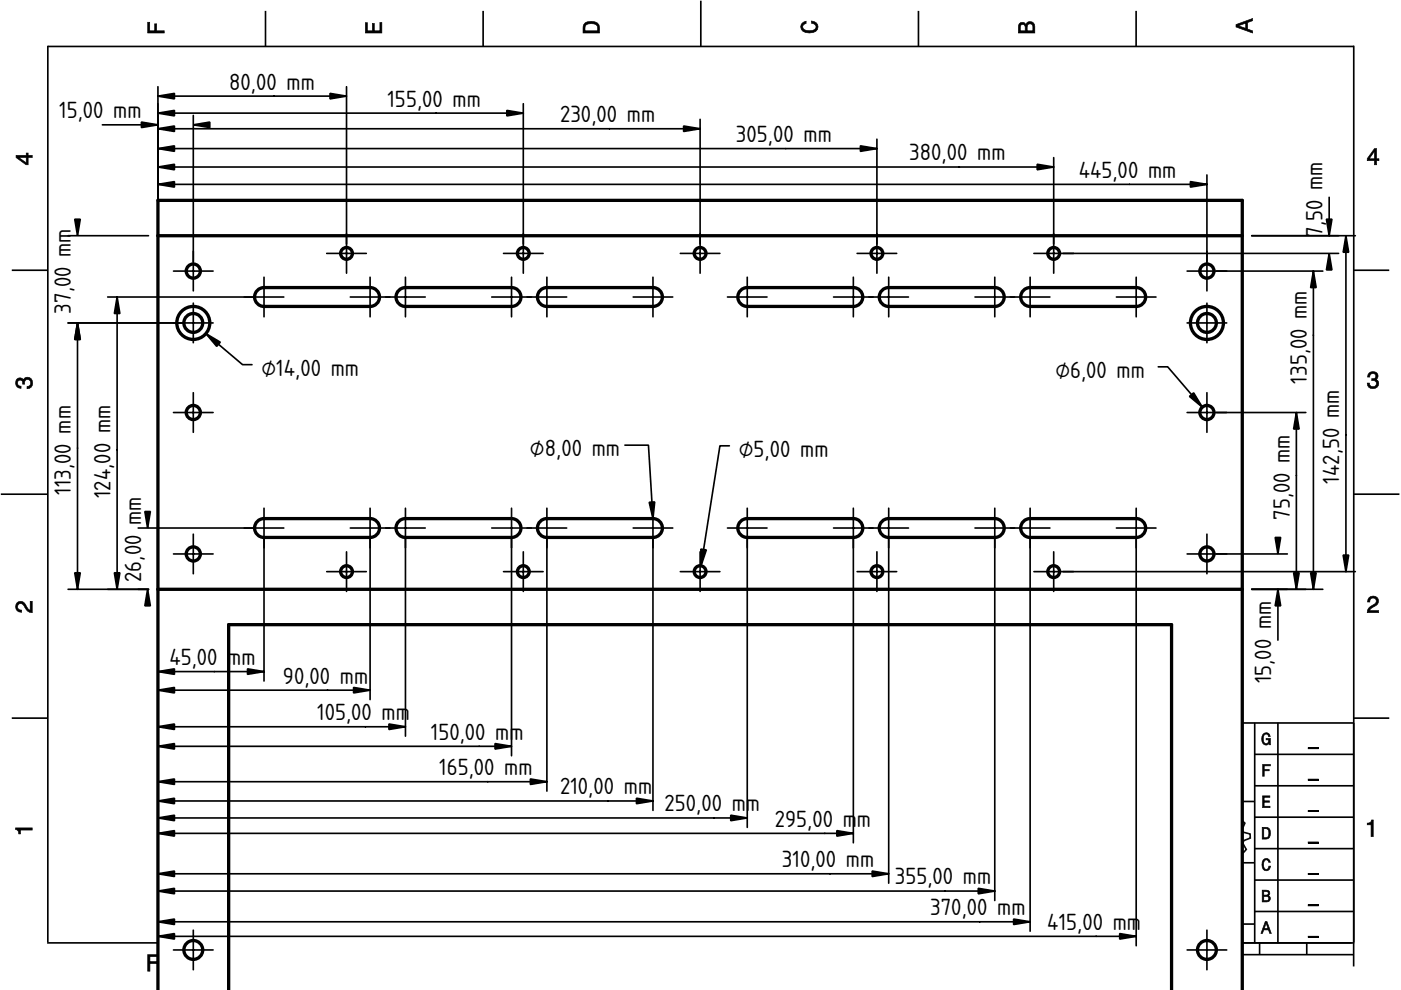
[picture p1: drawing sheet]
<svg xmlns="http://www.w3.org/2000/svg" width="297mm" height="210mm" viewBox="0 0 297 210" stroke-linecap="round" stroke-linejoin="round" font-family="sans-serif">
<defs><g id="words">
<g font-size="4.7">
<text x="48.6" y="19">80,00 mm</text>
<text x="82.1" y="22.6">155,00 mm</text>
<text x="12.6" y="25.1">15,00 mm</text>
<text x="118.7" y="25.9">230,00 mm</text>
<text x="156" y="30.1">305,00 mm</text>
<text x="192.8" y="34">380,00 mm</text>
<text x="228.7" y="37.7">445,00 mm</text>
<text x="280.4" y="50.2" transform="rotate(-90 280.4 50.2)">7,50 mm</text>
<text x="15" y="66.5" transform="rotate(-90 15 66.5)">37,00 mm</text>
<text x="55.4" y="79.6">⌀14,00 mm</text>
<text x="223.8" y="80.1">⌀6,00 mm</text>
<text x="277.1" y="81.4" transform="rotate(-90 277.1 81.4)">135,00 mm</text>
<text x="112.4" y="96.7">⌀8,00 mm</text>
<text x="156.6" y="96.8">⌀5,00 mm</text>
<text x="15" y="104.9" transform="rotate(-90 15 104.9)">113,00 mm</text>
<text x="23.4" y="105.6" transform="rotate(-90 23.4 105.6)">124,00 mm</text>
<text x="284" y="102.5" transform="rotate(-90 284 102.5)">142,50 mm</text>
<text x="29.9" y="111.3" transform="rotate(-90 29.9 111.3)">mm</text>
<text x="273.5" y="110.3" transform="rotate(-90 273.5 110.3)">75,00 mm</text>
<text x="29.9" y="123.4" transform="rotate(-90 29.9 123.4)">26,00</text>
<text x="35.9" y="141">45,00 mm</text>
<text x="60" y="144.9">90,00 mm</text>
<text x="269.5" y="144.9" transform="rotate(-90 269.5 144.9)">15,00 mm</text>
<text x="67.2" y="152.7">105,00 mm</text>
<text x="91.3" y="156.8">150,00 mm</text>
<text x="93.1" y="164.3">165,00 mm</text>
<text x="118.7" y="168.4">210,00 mm</text>
<text x="140.9" y="172">250</text>
<text x="147.6" y="172">,00 mm</text>
<text x="164.3" y="175.3">295,00 m</text>
<text x="181.7" y="175.3">m</text>
<text x="165.8" y="183.9">310,00 mm</text>
<text x="189.7" y="187.5">355,00 mm</text>
<text x="197.2" y="194">370,00 mm</text>
<text x="222" y="197.1">415,00 mm</text>
</g>
</g></defs>
<g fill="none" stroke="#000" stroke-width=".35">
<path d="M10.1 9.7v190.1M10.1 9.9h277M56.3 2.3v7.5M102.4 2.3v7.5M148.6 .1v9.8M194.7 2.3v7.5M240.9 2.3v7.5M287 9.7v195.2M2.5 57.3h7.5M287.1 57.3h7.4M.2 104.8h10M287 104.8h9.7"/>
<path d="M2.5 152.3h7.5M147 153.3h140.1M147.1 153.3v49.1M185.1 153.2v42.8M266 159.9h21M266 153.3v46.7M270.9 153.3v46.7M287.1 152.3h7.4M147 169.9h119M164.6 169.9v26M266 179.9h21M266 173.3h21"/>
<path d="M266 166.6h21M10 199.9h277.1M56.3 199.9v7.5M102.5 199.9v7.5M137.1 199.9v5M147 195.9h119M147 182.9h119M157.1 199.9v2.5M167.1 199.9v2.5M177.1 199.9v2.5M187.1 199.9v5M197.1 199.9v2.5"/>
<path d="M207.1 199.9v2.5M217.1 199.9v2.5M227.1 199.9v2.5M237.1 199.9v5M247 182.9v13M247.1 199.9v2.5M257.1 199.9v2.5M266 193.3h21M266 186.6h21M267.1 199.9v2.5M277.1 199.9v2.5M137.1 202.4h150"/>
<path d="M148.6 202.6v7.2M194.8 202.4v5.1M240.9 202.4v5.1"/>
</g>
<g fill="#000">
<path d="M31.3 4.7h.4v1.8h1.1v-1.4h.4v1.4h1.6v.5h-3.5z" fill-rule="evenodd"/>
<path d="M77.5 4.8h.4v1.7h1v-1.5h.5v1.5h1.1v-1.7h.5v2.2h-3.5z" fill-rule="evenodd"/>
<path d="M124.1 4.9a2.19 2.19 0 0 0-.5 2.1h3.5v-1.2a1.42 1.42 0 0 0-1.7-1.3zM124.3 5.2a2.14 2.14 0 0 1 2.3 .3l.1 1h-2.7l.1-1z" fill-rule="evenodd"/>
<path d="M170.1 4.9l.8-.4v.5a.7 .7 0 0 0-.7 .5 .7 .7 0 0 0 .3 .8 1.69 1.69 0 0 0 2.5-.6 .9 .9 0 0 0-.9-.8v-.5a1.24 1.24 0 0 1 1.3 1.1 1.24 1.24 0 0 1-1 1.4 2.22 2.22 0 0 1-2.5-.7l-.1-.5z" fill-rule="evenodd"/>
<path d="M216.1 5l-.2 .8v1.2h3.5v-1.3a.98 .98 0 0 0-.7-1.1 .98 .98 0 0 0-1.2 .6 .84 .84 0 0 0-1.4-.2zM216.4 5.3a.54 .54 0 0 1 .7-.1 .54 .54 0 0 1 .3 .6v.7h-1.1zM217.9 5.2a.62 .62 0 0 1 .7-.1 .62 .62 0 0 1 .4 .6v.8h-1.2z" fill-rule="evenodd"/>
<path d="M262.1 5.2v.5l3.5 1.3v-.5l-1.1-.3v-1.4l1.1-.4v-.5zM262.6 5.5l1.5-.6v1.1z" fill-rule="evenodd"/>
<path d="M3.4 32.9v.5l2.1 1.5h.5v-1.5h.8v-.5h-.8v-.5h-.4v.5zM4 33.4h1.6v1.1z" fill-rule="evenodd"/>
<path d="M291.4 31.5l-1.5 2.1v.5h1.5v.8h.5v-.8h.5v-.4h-.5v-2.2zM291.4 32.1v1.6h-1.1z" fill-rule="evenodd"/>
<path d="M3.6 80.4a.86 .86 0 0 1 1.4 .1 1.06 1.06 0 0 1 1.2-.5 1.06 1.06 0 0 1 .7 1.2 1.1 1.1 0 0 1-1.2 1.2v-.4a.71 .71 0 0 0 .8-1 .71 .71 0 0 0-1.3-.1v.6h-.4a.61 .61 0 0 0-.3-.8 .61 .61 0 0 0-.8 .2 .61 .61 0 0 0 .2 .8l.6 .2v.4a1.15 1.15 0 0 1-1.2-.6 1.15 1.15 0 0 1 .3-1.3z" fill-rule="evenodd"/>
<path d="M290.3 79.1a1.08 1.08 0 0 1 1.3-.2 1.08 1.08 0 0 1 .5 1.3l-.4 .2a1.06 1.06 0 0 1 .6 1.3 1.06 1.06 0 0 1-1.2 .7 1.1 1.1 0 0 1-1.2-1.2h.4a.71 .71 0 0 0 1 .8 .71 .71 0 0 0 .1-1.3h-.6v-.4a.61 .61 0 0 0 .8-.3 .61 .61 0 0 0-.2-.8 .61 .61 0 0 0-.8 .2l-.2 .5h-.4z" fill-rule="evenodd"/>
<path d="M3.6 127.8a1.22 1.22 0 0 1 2 .7l.4 .6 .4 .3v-1.9h.4v2.4a1.8 1.8 0 0 1-1.7-1.4 .71 .71 0 0 0-.9-.5 .71 .71 0 0 0-.5 .8 .71 .71 0 0 0 .9 .6v.4a1.18 1.18 0 0 1-1.2-.6 1.18 1.18 0 0 1 .2-1.4z" fill-rule="evenodd"/>
<path d="M290.3 126.7a1.18 1.18 0 0 1 1.9 .3 1.18 1.18 0 0 1-1 1.7l-.5 .3-.3 .5h1.9v.4h-2.4a1.8 1.8 0 0 1 1.4-1.7 .71 .71 0 0 0 .5-.9 .71 .71 0 0 0-.9-.5 .71 .71 0 0 0-.5 .8h-.4z" fill-rule="evenodd"/>
<path d="M148.2 154.6v1.5h.5a.77 .77 0 0 0 .6-.8 .77 .77 0 0 0-.6-.7zM148.4 154.8a.58 .58 0 0 1 .7 .5 .58 .58 0 0 1-.7 .6zM149.6 154.6v1.5h.9v-.2h-.7v-.5h.6v-.2h-.6v-.4h.7v-.2zM151 154.7a.53 .53 0 0 0 0 .6 .53 .53 0 0 0 .6 .2 .32 .32 0 0 1-.3 .5 .32 .32 0 0 1-.3-.4h-.2a.5 .5 0 0 0 .7 .5 .5 .5 0 0 0 .1-.8l-.4-.1a.28 .28 0 0 1-.1-.4 .28 .28 0 0 1 .4-.1 .28 .28 0 0 1 .1 .3h.2a.51 .51 0 0 0-.3-.4 .51 .51 0 0 0-.5 .1zM152.3 154.6v.2h.2v1.1h-.2v.2h.7v-.2h-.3v-1.1h.3v-.2zM153.5 154.7a.81 .81 0 0 0 .5 1.4l.3-.2 .2 .2v-.8h-.6v.1h.4l-.2 .5a.6 .6 0 0 1-.5-.6 .6 .6 0 0 1 .4-.6l.2 .3h.2l-.1-.3a.53 .53 0 0 0-.8 0zM154.7 154.6v1.5h.2v-1.3l.6 1.3h.2v-1.5h-.2v1.2l-.5-1.2zM156.1 154.6v1.5h.9v-.2h-.7v-.5h.6v-.2h-.6v-.4h.7v-.2zM157.3 154.6v1.5h.5a.77 .77 0 0 0 .6-.8 .77 .77 0 0 0-.6-.7zM157.5 154.8a.58 .58 0 0 1 .7 .5 .58 .58 0 0 1-.7 .6zM159.9 154.6v1.5h.6a.42 .42 0 0 0 .5-.3 .42 .42 0 0 0-.3-.5l.2-.2-.1-.4zM160.1 154.8h.3a.23 .23 0 0 1 .3 .2 .23 .23 0 0 1-.3 .2h-.3zM160.1 155.4h.4a.26 .26 0 0 1 .3 .2 .26 .26 0 0 1-.3 .3h-.4zM161.1 154.6l.5 .9v.6h.2v-.6l.5-.9h-.2l-.4 .7-.3-.7zM162.9 155.8v.3h.3v-.3zM162.9 154.9v.3h.3v-.3z" fill-rule="evenodd"/>
<path d="M267.8 155.7a.85 .85 0 0 1 .9-.3 .85 .85 0 0 1 .6 .8h-.3l-.1-.3a.49 .49 0 0 0-.4-.3 .49 .49 0 0 0-.5 .3 1.2 1.2 0 0 0 .4 1.8 .66 .66 0 0 0 .6-.8h-.6v-.3h.9v1.3h-.1l-.1-.3-.3 .3a.85 .85 0 0 1-1.2-.7v-1.1z" fill-rule="evenodd"/>
<path d="M3.3 175.5h3.5v.5h-2.5v.8h-.3a.77 .77 0 0 0-.7-.9z" fill-rule="evenodd"/>
<path d="M148.4 170.6a.53 .53 0 0 0 0 .6 .53 .53 0 0 0 .6 .2 .32 .32 0 0 1-.3 .5 .32 .32 0 0 1-.3-.4h-.2a.5 .5 0 0 0 .7 .6 .5 .5 0 0 0 .1-.9l-.4-.1a.28 .28 0 0 1-.1-.4 .28 .28 0 0 1 .4-.1 .28 .28 0 0 1 .1 .4h.2a.51 .51 0 0 0-.3-.5 .51 .51 0 0 0-.5 .1zM149.7 170.5v.2h.2v1.1h-.2v.2h.7v-.2h-.3v-1.1h.3v-.2zM150.8 170.5v.2h.8l-.8 1.3h1.1v-.2h-.9l.9-1.3zM152.2 170.5v1.5h.9v-.2h-.7v-.5h.6v-.2h-.6v-.4h.7v-.2z" fill-rule="evenodd"/>
<path d="M148.2 163v1.5h.5a.77 .77 0 0 0 .6-.7 .77 .77 0 0 0-.6-.8zM148.4 163.2a.57 .57 0 0 1 .7 .6 .57 .57 0 0 1-.7 .5zM149.9 163l-.5 1.5h.2l.1-.4h.6l.2 .4h.2l-.6-1.5zM150 163.2l.3 .7h-.5zM150.8 163v.2h.4v1.3h.2v-1.3h.5v-.2zM152.2 163v1.5h.9v-.2h-.7v-.5h.6v-.2h-.6v-.4h.7v-.2zM153.8 164.2v.3h.3v-.3zM153.8 163.4v.3h.3v-.3z" fill-rule="evenodd"/>
<path d="M267.7 168.7h1.5v.3h-1.2v.8h1.1v.3h-1.1v.8h1.3v.3h-1.6z" fill-rule="evenodd"/>
<path d="M267.7 162.1h1.6v.3h-1.3v.7h1.1v.3h-1.1v1.2h-.3z" fill-rule="evenodd"/>
<path d="M267.6 175.4v2.5h.8a1.37 1.37 0 0 0 .7-2.2 1.56 1.56 0 0 0-1.5-.3zM267.9 175.7a.98 .98 0 0 1 1.2 .7 .98 .98 0 0 1-.7 1.2h-.5z" fill-rule="evenodd"/>
<path d="M289.9 174.5a.77 .77 0 0 0 .9-.6h.4v3.5h-.5v-2.5h-.8z" fill-rule="evenodd"/>
<path d="M148.4 183.6a.53 .53 0 0 0 0 .6 .53 .53 0 0 0 .6 .2 .32 .32 0 0 1-.3 .5 .32 .32 0 0 1-.3-.4h-.2a.5 .5 0 0 0 .7 .6 .5 .5 0 0 0 .1-.9l-.4-.1a.28 .28 0 0 1-.1-.4 .28 .28 0 0 1 .4-.1 .28 .28 0 0 1 .1 .4h.2a.51 .51 0 0 0-.3-.5 .51 .51 0 0 0-.5 .1zM149.6 183.7l-.1 .2a.67 .67 0 0 0 .1 .9 .67 .67 0 0 0 .8 .1l.2-.4h-.2l-.2 .3a.6 .6 0 0 1-.5-.5 .6 .6 0 0 1 .4-.6l.3 .3h.2l-.2-.4a.5 .5 0 0 0-.8 .1zM151.2 183.5l-.5 1.5h.2l.1-.4h.6l.2 .4h.2l-.6-1.5zM151.3 183.7l.3 .7h-.5zM152.2 183.5v1.5h1v-.2h-.8v-1.3zM153.5 183.5v1.5h.9v-.2h-.7v-.5h.6v-.2h-.6v-.4h.7v-.2z" fill-rule="evenodd"/>
<path d="M165.9 183.5l.3 1.5h.1l.3-1.3 .2 1.3h.2l.2-1.5h-.1l-.2 1.3-.2-1.3h-.2l-.2 1.3-.2-1.3zM167.4 183.5v1.5h1v-.2h-.8v-.5h.7v-.2h-.7v-.4h.7v-.2zM168.8 183.5v.2h.3v1.1h-.3v.2h.7v-.2h-.2v-1.1h.2v-.2zM170.1 183.7a.82 .82 0 0 0 .5 1.3l.3-.2 .1 .2v-.8h-.5v.2h.3l-.2 .4a.6 .6 0 0 1-.5-.5 .6 .6 0 0 1 .5-.6l.2 .3h.2l-.2-.4a.53 .53 0 0 0-.7 .1zM171.3 183.5v1.5h.2v-.7h.6v.7h.2v-1.5h-.2v.6h-.6v-.6zM172.5 183.5v.2h.5v1.3h.2v-1.3h.4v-.2zM175.8 183.5a1.35 1.35 0 0 0 .2 1.9 1.84 1.84 0 0 1 0-1.9zM176.5 183.5v1.5h.2v-.4l.2-.2 .4 .6h.2l-.4-.7 .4-.5h-.2l-.6 .6v-.9zM177.9 184a.59 .59 0 0 0-.2 .7 .59 .59 0 0 0 .7 .3l.1-.2a.31 .31 0 0 1-.1 .5 .31 .31 0 0 1-.4-.2h-.2a.47 .47 0 0 0 .5 .4 .47 .47 0 0 0 .4-.5v-1.2h-.2v.2l-.3-.2zM178 184.1l.1-.1a.42 .42 0 0 1 .4 .4 .42 .42 0 0 1-.4 .5l-.1-.3zM179.3 183.5a1.85 1.85 0 0 1 0 1.9 1.22 1.22 0 0 0 0-1.9z" fill-rule="evenodd"/>
<path d="M186.2 183.5v1.5h.5a.77 .77 0 0 0 .6-.7 .77 .77 0 0 0-.6-.8zM186.4 183.7a.58 .58 0 0 1 .6 .6 .58 .58 0 0 1-.6 .5zM187.5 183.5v1.5h.2v-.6a.45 .45 0 0 1 .5 .1 .45 .45 0 0 1 .1 .5h.2l-.2-.7a.42 .42 0 0 0 .1-.5 .42 .42 0 0 0-.4-.3zM187.7 183.7h.2a.26 .26 0 0 1 .4 .3 .26 .26 0 0 1-.4 .2h-.2zM189.2 183.5l-.6 1.5h.2l.2-.4h.6l.1 .4h.2l-.5-1.5zM189.3 183.7l.2 .7h-.4zM189.9 183.5l.3 1.5h.2l.2-1.3 .2 1.3h.2l.3-1.5h-.2l-.2 1.3-.2-1.3h-.2l-.2 1.3-.2-1.3zM191.5 183.5v.2h.3v1.1h-.3v.2h.8v-.2h-.3v-1.1h.3v-.2zM192.7 183.5v1.5h.2v-1.2l.5 1.2h.3v-1.5h-.2v1.2l-.6-1.2zM194.1 183.7a.81 .81 0 0 0 .5 1.3l.3-.2 .1 .2v-.8h-.5v.2h.3l-.2 .4a.6 .6 0 0 1-.5-.5 .6 .6 0 0 1 .5-.6l.2 .3h.2l-.2-.4a.53 .53 0 0 0-.7 .1zM196.6 183.5v1.5h.2v-1.2l.6 1.2h.2v-1.5h-.2v1.2l-.6-1.2zM197.9 183.5v.9a.52 .52 0 0 0 .5 .6 .52 .52 0 0 0 .5-.6v-.9h-.2v.9a.33 .33 0 0 1-.3 .5 .33 .33 0 0 1-.3-.5v-.9zM199.2 183.5v1.5h.1v-1.4l.3 1.4h.2l.3-1.4v1.4h.1v-1.5h-.2l-.3 1.3-.3-1.3zM200.5 183.5v1.5h.6a.42 .42 0 0 0 .4-.3 .42 .42 0 0 0-.2-.5l.2-.2-.1-.4zM200.7 183.7h.3a.23 .23 0 0 1 .3 .2 .23 .23 0 0 1-.3 .2h-.3zM200.7 184.3h.3a.26 .26 0 0 1 .3 .3 .26 .26 0 0 1-.3 .2h-.3zM201.8 183.5v1.5h1v-.2h-.8v-.5h.7v-.2h-.7v-.4h.8v-.2zM203.1 183.5v1.5h.2v-.6a.45 .45 0 0 1 .5 .1 .45 .45 0 0 1 .1 .5h.2l-.2-.7a.42 .42 0 0 0 .1-.5 .42 .42 0 0 0-.4-.3zM203.3 183.7h.3a.26 .26 0 0 1 .3 .3 .26 .26 0 0 1-.4 .2h-.2z" fill-rule="evenodd"/>
<path d="M248.5 183.6a.53 .53 0 0 0 0 .6 .53 .53 0 0 0 .6 .2 .32 .32 0 0 1-.2 .5 .32 .32 0 0 1-.3-.4h-.2a.5 .5 0 0 0 .6 .6 .5 .5 0 0 0 .2-.9l-.4-.1a.28 .28 0 0 1-.1-.4 .28 .28 0 0 1 .3-.1 .28 .28 0 0 1 .2 .4h.2a.51 .51 0 0 0-.3-.5 .51 .51 0 0 0-.6 .1zM249.7 183.5v1.5h.2v-.7h.6v.7h.2v-1.5h-.2v.6h-.6v-.6zM251 183.5v1.5h1v-.2h-.8v-.5h.7v-.2h-.7v-.4h.8v-.2zM252.3 183.5v1.5h1v-.2h-.8v-.5h.7v-.2h-.7v-.4h.8v-.2zM253.5 183.5v.2h.5v1.3h.2v-1.3h.5v-.2z" fill-rule="evenodd"/>
<path d="M268.3 195.4l-1 2.5h.4l.2-.7h1l.3 .7h.3l-.9-2.5zM268.4 195.8l.4 1.1h-.7z" fill-rule="evenodd"/>
<path d="M267.6 188.7v2.5h1a.7 .7 0 0 0 .7-.5 .7 .7 0 0 0-.4-.8 .61 .61 0 0 0 .3-.8 .61 .61 0 0 0-.7-.4zM267.9 189h.6a.38 .38 0 0 1 .4 .4 .38 .38 0 0 1-.5 .4h-.5zM267.9 190.1h.6a.44 .44 0 0 1 .5 .4 .44 .44 0 0 1-.5 .4h-.6z" fill-rule="evenodd"/>
<path d="M267.8 182.3a.85 .85 0 0 1 .9-.3 .85 .85 0 0 1 .6 .8h-.3l-.1-.2a.47 .47 0 0 0-.4-.3 .47 .47 0 0 0-.4 .3 1.21 1.21 0 0 0 .4 1.7 .64 .64 0 0 0 .5-.7h.4a.89 .89 0 0 1-.8 1 .89 .89 0 0 1-1-.7v-1.1z" fill-rule="evenodd"/>
<path d="M31.3 202.4h2.3v.4h-1.8v1.1h1.5v.4h-1.5v1.6h-.5z" fill-rule="evenodd"/>
<path d="M77.5 202.4h2.1v.4h-1.7v1.1h1.6v.4h-1.6v1.2h1.8v.4h-2.2z" fill-rule="evenodd"/>
<path d="M123.6 202.4v3.5h1.2a1.42 1.42 0 0 0 1.3-1.7 1.38 1.38 0 0 0-1.3-1.8zM124.1 202.8l1 .1a1.89 1.89 0 0 1 0 2.5l-1 .1z" fill-rule="evenodd"/>
</g>
<g fill="#000">
<path d="M31.3 4.7v2.3h3.5v-.5l-1.7 .1 .1-1.5h-.4l.1 1.5h-1.2v-1.9zM31.3 4.7h.5l-.1 1.8h1.1l-.1-1.5h.6l-.1 1.5h1.7v.6h-3.6z"/>
<path d="M77.5 4.8v2.2h3.5v-2.2h-.5l.1 1.8h-1.3v-1.6h-.4l.1 1.6h-1.2l.1-1.8zM77.4 4.8h.6l-.1 1.7h1v-1.6h.5v1.6h1.1v-1.8h.5v2.4h-3.6z"/>
<path d="M124.1 4.9l-.5 .6v1.5h3.5l-.1-1.7-.3-.4-1.3-.4zM124 4.8l.6-.3h.8l.7 .1 .6 .2 .4 .5 .1 1.8h-3.7l.1-1.6zM124.3 5.2l1.1-.2 1 .2 .3 .3 .1 1.1h-2.8v-1.1zM124.3 5.2l-.2 .3-.1 1h2.7l-.1-1-.2-.3-1-.2z"/>
<path d="M170.1 4.9l-.3 .8 .1 .5 .3 .4 .6 .3h1.6l.6-.3 .3-.4 .2-.5-.1-.5-.8-.6-.5-.2v.5l.7 .2 .3 .6-.1 .4-.8 .4h-1.2l-.5-.2-.3-.2v-.7l.4-.4h.3v-.5zM170 4.9l1-.5v.6l-.4 .1-.4 .4 .1 .5 .7 .5h1.2l.5-.2 .3-.6-.2-.5-.8-.2v-.6l.7 .1 .7 .7 .1 .5-.1 .6-.4 .4-.6 .3h-1.6l-.6-.3-.4-.4-.1-.6z"/>
<path d="M216.1 5l-.2 .8v1.2h3.5l-.1-1.8-.5-.6h-.4l-.6 .1-.3 .6-.5-.5h-.6zM216.1 4.9l.3-.2h.6l.5 .5 .1-.3 .4-.3h.8l.6 .6 .1 1.9h-3.7v-1.4zM216.4 5.3l.4-.2 .5 .2 .1 1.3h-1.1zM216.4 5.3l-.1 1.2h1.1l-.2-1.1-.4-.2zM217.9 5.2l.5-.2 .5 .2 .2 1.4h-1.4zM217.9 5.2l-.1 1.3h1.2l-.2-1.3-.4-.1z"/>
<path d="M262.1 5.2v.5l3.5 1.3v-.5l-1.1-.3v-1.5l1.1-.3v-.5zM262 5.2l3.6-1.4v.6l-1.1 .4v1.4l1.1 .3v.6l-3.6-1.3zM262.4 5.5l1.8-.7v1.3zM262.6 5.4l1.5 .6v-1.1l-1.5 .6z"/>
<path d="M3.4 32.9v.5l2.1 1.5h.5l-.1-1.6 .9 .1v-.5l-.9 .1 .1-.6h-.4v.6zM3.3 32.9h2.3l-.1-.5h.5v.5h.9v.6l-.9-.1v1.6h-.5l-2.2-1.6zM3.8 33.3h1.8v1.3zM4 33.3l1.6 1.2v-1.1l-1.6 .1z"/>
<path d="M291.4 31.5l-1.5 2.1v.5l1.6-.1-.1 .9h.5l-.1-.9 .6 .1v-.4h-.6l.1-2.2zM291.4 31.4h.5v2.3l.5-.1v.5h-.5v.9h-.6l.1-.9h-1.6v-.5zM291.5 31.9v1.8h-1.3zM291.3 32.1h.2l-1.1 1.6-.1-.1 1.1 .1z"/>
<path d="M3.6 80.4l-.3 .8 .1 .5 .6 .6h.5v-.4l-.6-.1-.2-.6 .1-.5 .5-.2 .4 .2 .1 .8h.4v-.6l.3-.5 .6 .1 .3 .1 .1 .3v.6l-.4 .5h-.4v.4l.6-.1 .5-.6v-1l-.5-.6-.8-.1-.4 .3-.1 .4-.3-.5-.5-.1zM3.5 80.3l.8-.3 .4 .2 .3 .3v-.2l.5-.4 .8 .1 .6 .7v1l-.6 .7-.6 .1v-.6h.4l.4-.4-.2-.8-.7-.2-.4 .4 .1 .6h-.6v-.7l-.4-.2-.4 .2-.2 .4 .2 .5 .6 .1v.6l-.6-.1-.6-.6-.1-.5z"/>
<path d="M290.3 79.1l-.3 .8h.4v-.3l.4-.4 .8 .1 .1 .7-.4 .3h-.5v.4l.9 .1 .2 .5-.2 .6-.3 .1h-.7l-.2-.2-.2-.6h-.4l.1 .5 .6 .6h1l.4-.2 .3-.8-.1-.5-.6-.4 .5-.2v-.9l-.6-.4-.4-.1zM290.2 79l.9-.3 .8 .3 .3 .3-.1 .9-.4 .2 .5 .3 .2 .6-.4 .9-.4 .2h-1.1l-.6-.6-.1-.6h.6l.1 .6 .6 .2 .5-.2 .2-.5-.2-.5-.5-.1-.3 .1v-.6l.5 .1 .4-.3-.2-.7h-.7l-.4 .3 .1 .4h-.6l.1-.6z"/>
<path d="M3.6 127.8l-.3 .8 .3 .9 1 .3v-.4l-.7-.2-.2-.5 .2-.6 .4-.2 .7 .3 .9 1.4 .9 .3v-2.4h-.4l.1 2-.6-.4-.9-1.4-.6-.2zM3.5 127.8l.8-.4 .7 .2 1 1.5 .4 .3-.1-2h.6v2.6l-1-.3-1-1.4-.6-.3-.4 .2-.2 .5 .2 .5 .7 .1v.6l-.6-.1-.4-.3-.4-.9z"/>
<path d="M290.3 126.7l-.3 .9h.4l.1-.6 .6-.3 .6 .2 .2 .5-.3 .7-1.5 .9-.2 .9h2.4v-.4h-2l.3-.5 1.3-.7 .4-.9-.1-.4-.6-.6-1 .1zM290.2 126.6l.9-.3 .9 .3 .3 .4v.4l-.2 .7-1.4 .9-.3 .5 1.9-.1v.6h-2.5l.3-1.1 1.4-.9 .3-.6-.2-.4-.5-.2-.5 .2-.1 .7h-.6l.1-.7z"/>
<path d="M148.2 154.6v1.5l.8-.1 .2-.4v-.7l-.3-.3zM148.2 154.5h.7l.4 .3v.9l-.3 .4h-.8zM148.4 154.7l.6 .1 .1 .8-.2 .3-.5 .1zM148.4 154.8v1.1h.5l.1-.3v-.7zM149.6 154.6v1.5h.9v-.2l-.8 .1v-.7h.7v-.1l-.7 .1v-.6l.8 .1v-.2zM149.5 154.5h1.1v.3h-.8v.4l.7-.1v.4l-.7-.1v.5l.8-.1v.3h-1.1zM151 154.7l-.2 .3 .1 .3 .7 .1 .1 .3-.2 .3-.5-.1v-.3h-.2v.2l.3 .3h.5l.2-.3v-.3l-.7-.3-.1-.3 .2-.2h.4v.3h.2v-.2l-.3-.2zM150.9 154.6l.7-.1 .3 .3v.3h-.3l-.1-.3-.2-.1-.3 .3 .1 .1 .8 .3v.5l-.3 .2h-.5l-.3-.3-.1-.3h.3l.1 .3 .2 .1 .4-.2-.9-.5zM152.3 154.6v.2l.3-.1v1.3l-.3-.1v.2h.7v-.2l-.3 .1v-1.3l.3 .1v-.2zM152.2 154.5h.9v.3h-.4v1.1l.4-.1v.3h-.9v-.3h.3v-1h-.3zM153.5 154.7l-.1 .6 .1 .6 .5 .2 .4-.4 .1 .4v-.8h-.6v.1h.4l-.2 .6-.4-.1-.2-.3 .1-.8 .5-.1 .1 .3h.2l-.1-.3-.4-.2zM153.5 154.7l.4-.2 .4 .1 .2 .5h-.3l-.1-.3-.3-.1-.2 .4v.5l.2 .3h.3l.2-.5-.4 .1v-.3h.6v.9h-.2v-.2l-.4 .3-.4-.3-.2-.6zM154.7 154.6v1.5h.2v-1.3h.1l.5 1.3h.2v-1.5h-.2l.1 1.2h-.1l-.5-1.2zM154.7 154.5h.3l.5 1.3v-1.3h.3v1.6h-.4l-.5-1.3 .1 1.3h-.3zM156.1 154.6v1.5h.9v-.2l-.8 .1v-.7h.7v-.1l-.7 .1v-.6l.8 .1v-.2zM156 154.5h1.1v.3h-.8v.4l.7-.1v.4l-.7-.1v.5l.8-.1v.3h-1.1zM157.3 154.6v1.5l.8-.1 .2-.4v-.7l-.3-.3zM157.3 154.5h.7l.4 .3v.9l-.3 .4h-.8zM157.5 154.7l.6 .1 .1 .8-.2 .3-.5 .1zM157.5 154.8v1.1h.5l.2-.3-.1-.7zM159.9 154.6v1.5l.8-.1 .2-.2 .1-.3-.4-.2 .3-.2v-.3l-.2-.2zM159.9 154.5h.8l.2 .3v.4l-.2 .1 .3 .2-.1 .5-1 .1zM160.1 154.7h.5a.28 .28 0 0 1 .2 .3 .28 .28 0 0 1-.2 .2l-.5 .1zM160.1 154.8v.4l.6-.1-.1-.3zM160.1 155.3l.6 .1v.5l-.6 .1zM160.1 155.4v.5l.6-.1v-.4zM161.1 154.6l.6 .9-.1 .6h.2v-.6l.5-.9h-.2l-.4 .8-.3-.8zM161 154.5h.4l.3 .8 .4-.8h.3l-.6 1 .1 .6h-.3v-.6zM162.9 155.8v.3h.3v-.3zM162.8 155.7h.4v.4h-.4zM162.9 154.9v.3h.3v-.3zM162.8 154.8h.4v.5h-.4z"/>
<path d="M148.2 157.9h.9a1.34 1.34 0 0 1 1.4 1.3 1.34 1.34 0 0 1-1.3 1.4h-1zM148.5 158.2v2.1h.6a1.05 1.05 0 0 0 1-1.1 1.05 1.05 0 0 0-1-1zM151.1 158.7a.94 .94 0 0 1 1.1-.1 .94 .94 0 0 1 .5 1h-1.5a.6 .6 0 0 0 .4 .8 .6 .6 0 0 0 .7-.3l.3 .1a1.01 1.01 0 0 1-1.4 .3 1.01 1.01 0 0 1-.3-1.4zM151.4 158.9l-.2 .5h1.1a.56 .56 0 0 0-.3-.6 .56 .56 0 0 0-.6 .1zM153.2 158.7a.93 .93 0 0 1 1.4 .3l-.3 .1-.2-.3a.42 .42 0 0 0-.5 0 .42 .42 0 0 0-.2 .4l.1 .1a.92 .92 0 0 1 1.1 1 .99 .99 0 0 1-1.6-.2h.3a.52 .52 0 0 0 .5 .4 .52 .52 0 0 0 .5-.6l-.6-.2a.59 .59 0 0 1-.6-.4 .59 .59 0 0 1 .1-.6zM155 157.8h.4v.3h-.4zM155 158.5h.4v2.1h-.4zM156.1 158.7a.73 .73 0 0 1 1.1 .2v-.4h.4v2a.86 .86 0 0 1-.7 .9 .86 .86 0 0 1-1-.5h.3a.51 .51 0 0 0 .7 .2 .51 .51 0 0 0 .3-.5v-.4a.77 .77 0 0 1-1 .3 .77 .77 0 0 1-.4-.9zM156.4 158.9l-.2 .3a.73 .73 0 0 0 .6 1.2 .84 .84 0 0 0 .4-.9 .84 .84 0 0 0-.6-.7zM158.1 158.5h.3v.4a.69 .69 0 0 1 .8-.4 .69 .69 0 0 1 .5 .7v1.4h-.3v-1.3a.49 .49 0 0 0-.6-.5 .49 .49 0 0 0-.4 .6v1.2h-.3zM160.4 158.7a.94 .94 0 0 1 1.1-.1 .94 .94 0 0 1 .5 1h-1.5a.6 .6 0 0 0 .4 .8 .6 .6 0 0 0 .7-.3l.3 .1a1.01 1.01 0 0 1-1.4 .3 1.01 1.01 0 0 1-.3-1.4zM160.7 158.9l-.2 .5h1.1a.56 .56 0 0 0-.3-.6 .56 .56 0 0 0-.6 .1zM162.5 158.8a.74 .74 0 0 1 1.2 .1v-1.1h.3l.1 2.8h-.4v-.3a.79 .79 0 0 1-1 .3 .79 .79 0 0 1-.4-1zM162.9 158.9l-.2 .3a.75 .75 0 0 0 .6 1.2 .91 .91 0 0 0-.1-1.6zM165.7 157.8h.3v1.1a.79 .79 0 0 1 1-.3 .79 .79 0 0 1 .4 1 .83 .83 0 0 1-1 1l-.4-.3v.3h-.4zM166.2 158.9l-.2 .3a.75 .75 0 0 0 .7 1.2 1.05 1.05 0 0 0 0-1.6zM167.6 158.5h.3l.6 1.7 .6-1.7h.4l-.8 2.1a.83 .83 0 0 1-1 .8v-.3a.58 .58 0 0 0 .7-.5zM170.9 157.9h.4l1.5 2.3-.1-2.3h.4v2.7h-.5l-1.4-2.3v2.3h-.3zM173.8 158.7a.88 .88 0 0 1 1.5 .5v1l.3 .2v.2h-.5l-.2-.4a.69 .69 0 0 1-.8 .5 .69 .69 0 0 1-.5-.9 .69 .69 0 0 1 .8-.4l.5-.1a.47 .47 0 0 0-.3-.5 .47 .47 0 0 0-.6 .3h-.3zM174 159.7a.45 .45 0 0 0 .2 .7 .45 .45 0 0 0 .6-.3l.1-.5zM175.8 158.5h.3l.1 .4 .1-.2a.63 .63 0 0 1 1 .2 .64 .64 0 0 1 .8-.4 .64 .64 0 0 1 .4 .7v1.4h-.3v-1.3a.45 .45 0 0 0-.5-.5 .45 .45 0 0 0-.3 .6v1.2h-.4v-1.3a.45 .45 0 0 0-.5-.5 .45 .45 0 0 0-.3 .6v1.2h-.4zM179.2 158.7a.94 .94 0 0 1 1.2-.1 .94 .94 0 0 1 .4 1h-1.5a.6 .6 0 0 0 .4 .8 .6 .6 0 0 0 .7-.3l.3 .1a1.01 1.01 0 0 1-1.4 .3 1.01 1.01 0 0 1-.3-1.4zM179.5 158.9l-.2 .5h1.1a.56 .56 0 0 0-.2-.6 .56 .56 0 0 0-.7 .1z"/>
<path d="M148.2 157.9h.9a1.37 1.37 0 0 1 1.4 1.3 1.37 1.37 0 0 1-1.3 1.4h-1zM148.2 157.9v2.7h1a1.31 1.31 0 0 0 1.3-1.4 1.31 1.31 0 0 0-1.4-1.2zM148.5 158.2v2.1h.6a1.02 1.02 0 0 0 1-1.1 1.02 1.02 0 0 0-1-1zM148.5 158.2a1.31 1.31 0 0 1 1.6 .6 1.1 1.1 0 0 1-1 1.5h-.6zM151.1 158.7a.95 .95 0 0 1 1.2-.1 .95 .95 0 0 1 .4 1.1l-1.5-.1a.58 .58 0 0 0 .4 .7 .58 .58 0 0 0 .7-.3l.4 .1a1.03 1.03 0 0 1-1.5 .4 1.03 1.03 0 0 1-.3-1.4zM151.1 158.8a1.05 1.05 0 0 0-.1 1.4 1.05 1.05 0 0 0 1.4 .3l.2-.3-.3-.1a.62 .62 0 0 1-.7 .3 .62 .62 0 0 1-.4-.8h1.4a.91 .91 0 0 0-.4-1 .91 .91 0 0 0-1.1 .2zM151.4 158.9l-.2 .5h1.1a.53 .53 0 0 0-.3-.6 .53 .53 0 0 0-.6 .1zM151.4 158.9a.57 .57 0 0 1 .7-.1 .57 .57 0 0 1 .2 .6h-1.1zM153.2 158.6a.9 .9 0 0 1 1.4 .4l-.3 .1a.46 .46 0 0 0-.5-.3 .46 .46 0 0 0-.4 .4h.1a1.13 1.13 0 0 1 1.2 1 .98 .98 0 0 1-.9 .5 .98 .98 0 0 1-.9-.6l.3-.1a.55 .55 0 0 0 .6 .4 .55 .55 0 0 0 .5-.4l-.6-.3a.62 .62 0 0 1-.6-.4 .62 .62 0 0 1 .1-.7zM153.2 158.7a.61 .61 0 0 0 0 .7 .61 .61 0 0 0 .7 .3 .39 .39 0 0 1 .4 .4 .39 .39 0 0 1-.5 .3l-.4-.1-.1-.2h-.3a.92 .92 0 0 0 .8 .5 .92 .92 0 0 0 .8-.6 1.54 1.54 0 0 0-1.2-.8l-.1-.1a.52 .52 0 0 1 .5-.4 .52 .52 0 0 1 .5 .4l.3-.1a.9 .9 0 0 0-1.4-.3zM155 157.8h.4v.3h-.4zM155 157.8v.3h.4v-.3zM155 158.5h.4v2.1h-.4zM155 158.5v2.1h.4v-2.1zM156.1 158.7a.72 .72 0 0 1 1.1 .2v-.4h.4v2a.89 .89 0 0 1-.7 .9 .89 .89 0 0 1-1-.5l.4-.1a.48 .48 0 0 0 .6 .3 .48 .48 0 0 0 .3-.5v-.4a.75 .75 0 0 1-.9 .4 .75 .75 0 0 1-.5-.9v-.6zM156.1 158.7l-.2 .6a.83 .83 0 0 0 .1 1 .83 .83 0 0 0 .9 .2l.3-.3a.6 .6 0 0 1-.1 .9 .6 .6 0 0 1-.9-.2h-.3a.84 .84 0 0 0 1 .5 .84 .84 0 0 0 .6-.9l.1-2h-.4v.4a.72 .72 0 0 0-1.1-.2zM156.4 158.9l-.2 .3a.71 .71 0 0 0 .6 1.1 .81 .81 0 0 0 .4-.8 .81 .81 0 0 0-.6-.7zM156.3 158.9a.66 .66 0 0 1 .8 .1 .66 .66 0 0 1 .1 .8 .57 .57 0 0 1-.6 .6 .57 .57 0 0 1-.5-.8zM158 158.5h.4v.4a.7 .7 0 0 1 .8-.4 .7 .7 0 0 1 .6 .7v1.4h-.4v-1.3a.46 .46 0 0 0-.6-.5 .46 .46 0 0 0-.3 .6v1.2h-.4zM158.1 158.5v2.1h.3v-1.2a.52 .52 0 0 1 .4-.7 .52 .52 0 0 1 .6 .6v1.3h.3v-1.4a.7 .7 0 0 0-.5-.6 .7 .7 0 0 0-.8 .3v-.4zM160.4 158.7a.95 .95 0 0 1 1.2-.1 .95 .95 0 0 1 .4 1.1l-1.5-.1a.58 .58 0 0 0 .4 .7 .58 .58 0 0 0 .7-.3l.4 .1a1.03 1.03 0 0 1-1.5 .4 1.03 1.03 0 0 1-.3-1.4zM160.4 158.8a1.05 1.05 0 0 0-.1 1.4 1.05 1.05 0 0 0 1.4 .3l.2-.3-.3-.1a.62 .62 0 0 1-.7 .3 .62 .62 0 0 1-.4-.8h1.4a.91 .91 0 0 0-.4-1 .91 .91 0 0 0-1.1 .2zM160.7 158.9l-.2 .5h1.1a.53 .53 0 0 0-.3-.6 .53 .53 0 0 0-.6 .1zM160.7 158.9a.57 .57 0 0 1 .7-.1 .57 .57 0 0 1 .2 .6h-1.1zM162.5 158.8a.72 .72 0 0 1 1.2 .1v-1.1h.4v2.8h-.4v-.3a.72 .72 0 0 1-.7 .4 .72 .72 0 0 1-.6-.5l-.1-.6zM162.5 158.8l-.2 .8a.78 .78 0 0 0 .4 .9 .78 .78 0 0 0 1-.3v.4h.4l-.1-2.8h-.3v1.1a.73 .73 0 0 0-1.2-.1zM162.9 158.9l-.2 .5a.62 .62 0 0 0 0 .7 .62 .62 0 0 0 .7 .2 .79 .79 0 0 0 .3-.9 .79 .79 0 0 0-.7-.6zM162.8 158.8a.66 .66 0 0 1 .8 .1 .66 .66 0 0 1 .1 .9 .57 .57 0 0 1-.6 .6 .57 .57 0 0 1-.5-.8zM165.6 157.8h.4v1.1a.72 .72 0 0 1 .7-.4 .72 .72 0 0 1 .6 .5l.1 .2a.95 .95 0 0 1-.1 1.1 .95 .95 0 0 1-1.1 .3l-.2-.3v.3h-.4zM165.7 157.8l-.1 2.8h.4v-.3a.71 .71 0 0 0 .7 .3 .71 .71 0 0 0 .6-.6l.1-.4a.78 .78 0 0 0-.4-1 .78 .78 0 0 0-1 .3v-1.1zM166.2 158.9l-.1 .3a.72 .72 0 0 0 .6 1.2 1.03 1.03 0 0 0 0-1.6zM166.2 158.9a.58 .58 0 0 1 .7 0 .58 .58 0 0 1 .2 .7 .6 .6 0 0 1-.6 .8 .6 .6 0 0 1-.5-.8zM167.5 158.5h.4l.6 1.7 .6-1.7h.4l-.8 2.1a.81 .81 0 0 1-1 .8v-.3a.55 .55 0 0 0 .7-.5zM167.6 158.5l.7 2.2a.47 .47 0 0 1-.6 .4v.3h.2a.83 .83 0 0 0 .8-.8l.8-2.1h-.4l-.6 1.8-.6-1.8zM170.9 157.9h.4l1.4 2.3v-2.3h.4v2.7h-.5l-1.4-2.3 .1 2.3h-.4zM170.9 157.9v2.7h.3v-2.4l1.4 2.4h.5v-2.7h-.4l.1 2.4-1.5-2.4zM173.8 158.7a.91 .91 0 0 1 1.5 .5v1l.3 .1v.3h-.6l-.1-.4a.72 .72 0 0 1-.9 .5 .72 .72 0 0 1-.5-.9 .72 .72 0 0 1 .9-.5h.5a.45 .45 0 0 0-.3-.5 .45 .45 0 0 0-.6 .3h-.4zM173.8 158.8l-.1 .3h.3a.49 .49 0 0 1 .6-.3 .49 .49 0 0 1 .3 .6h-.5a.65 .65 0 0 0-.7 .5 .65 .65 0 0 0 .5 .8 .65 .65 0 0 0 .7-.5l.2 .3 .5 .1v-.2h-.3l-.1-.2v-1a.82 .82 0 0 0-.5-.7 .82 .82 0 0 0-.9 .3zM174 159.8a.42 .42 0 0 0 .2 .6 .42 .42 0 0 0 .6-.3l.1-.5zM174 159.7l.9-.1a.57 .57 0 0 1-.3 .7 .57 .57 0 0 1-.7-.3zM175.8 158.5h.4v.4v-.2a.65 .65 0 0 1 1.1 .2 .65 .65 0 0 1 .8-.4 .65 .65 0 0 1 .5 .7v1.4h-.4v-1.3a.42 .42 0 0 0-.5-.5 .42 .42 0 0 0-.3 .6v1.2h-.4v-1.3a.42 .42 0 0 0-.5-.5 .42 .42 0 0 0-.3 .6v1.2h-.4zM175.8 158.5v2.1h.4l-.1-1.2a.48 .48 0 0 1 .4-.7 .48 .48 0 0 1 .5 .6v1.3h.4l-.1-1.2a.48 .48 0 0 1 .4-.7 .48 .48 0 0 1 .5 .6v1.3h.3v-1.4a.64 .64 0 0 0-.5-.6 .64 .64 0 0 0-.7 .3 .64 .64 0 0 0-.6-.4 .64 .64 0 0 0-.6 .4v-.4zM179.2 158.7a.95 .95 0 0 1 1.2-.1 .95 .95 0 0 1 .4 1.1l-1.4-.1a.58 .58 0 0 0 .3 .7 .58 .58 0 0 0 .7-.3l.4 .1a1.03 1.03 0 0 1-1.5 .4 1.03 1.03 0 0 1-.3-1.4zM179.3 158.8a1.05 1.05 0 0 0-.2 1.4 1.05 1.05 0 0 0 1.4 .3l.2-.3-.2-.1a.62 .62 0 0 1-.8 .3 .62 .62 0 0 1-.4-.8h1.5a.91 .91 0 0 0-.5-1 .91 .91 0 0 0-1 .2zM179.5 158.9l-.2 .5h1.1a.53 .53 0 0 0-.3-.6 .53 .53 0 0 0-.6 .1zM179.5 158.9a.57 .57 0 0 1 .7-.1 .57 .57 0 0 1 .2 .6h-1.1z"/>
<path d="M186.1 154.8h3.2v.4h-1.4v3.5h-.5v-3.5h-1.3zM189.5 154.6h.5v.5h-.5zM189.5 155.7h.5v3h-.5zM191 155h.3v.7h.6v.4h-.6v1.8a.4 .4 0 0 0 .6 .4v.3a.75 .75 0 0 1-1.1-.6v-1.9h-.3v-.4h.3zM192.3 154.6h.5v4.1h-.5zM193.8 156a1.34 1.34 0 0 1 1.6-.2 1.34 1.34 0 0 1 .6 1.5h-2.1a.86 .86 0 0 0 .6 1 .86 .86 0 0 0 1-.4l.5 .1a1.42 1.42 0 0 1-1.9 .5 1.42 1.42 0 0 1-.6-1.8zM194.2 156.2l-.3 .7h1.6a.8 .8 0 0 0-.4-.8 .8 .8 0 0 0-.9 .1z"/>
<path d="M186.1 154.8h3.2v.5l-1.4-.1 .1 3.5h-.6v-3.5l-1.3 .1zM186.1 154.8v.4h1.3v3.5h.5v-3.5h1.4v-.4zM189.5 154.6h.6v.5h-.6zM189.5 154.6v.5h.5v-.5zM189.5 155.7h.6v3h-.6zM189.5 155.7v3h.5v-3zM191 155h.3v.7h.6v.4h-.6v1.8a.39 .39 0 0 0 .6 .3v.5a.82 .82 0 0 1-1.1-.7v-1.9h-.3v-.4h.3zM191 155l-.1 .7h-.4v.4l.4-.1v2a.72 .72 0 0 0 1 .6v-.3a.43 .43 0 0 1-.6-.4v-1.9l.6 .1v-.4h-.6v-.7zM192.3 154.6h.5v4.1h-.5zM192.3 154.6v4.1h.5v-4.1zM193.8 156a1.36 1.36 0 0 1 1.6-.2 1.36 1.36 0 0 1 .6 1.5h-2a.84 .84 0 0 0 .5 1 .84 .84 0 0 0 1-.4l.5 .1a1.44 1.44 0 0 1-1.9 .6 1.44 1.44 0 0 1-.7-1.9zM193.8 156a1.81 1.81 0 0 0 .4 2.6 1.34 1.34 0 0 0 1.8-.6l-.5-.1a.75 .75 0 0 1-.9 .5 .92 .92 0 0 1-.7-1.1h2.1a1.31 1.31 0 0 0-.6-1.5 1.31 1.31 0 0 0-1.6 .2zM194.3 156.2l-.4 .7h1.6a.77 .77 0 0 0-.4-.8 .77 .77 0 0 0-.8 .1zM194.2 156.2a.81 .81 0 0 1 1-.1 .81 .81 0 0 1 .3 .8h-1.6z"/>
<path d="M267.8 155.7l-.3 1 .3 .9 .3 .3 .5 .1 .4-.2 .1-.4 .1 .5h.1v-1.3h-.9v.3l.7-.1-.1 .4-.3 .5h-.5l-.4-.6 .1-1.2 .3-.3h.5l.3 .3v.3h.3l-.3-.6-.5-.3zM267.7 155.7l.3-.3 .5-.1 .6 .2 .3 .7h-.5v-.3l-.3-.2h-.4l-.3 .5v.9l.3 .5h.5l.3-.7h-.6v-.4h1v1.5h-.3v-.4l-.3 .3-.4 .2-.7-.4-.3-1z"/>
<path d="M277.3 158.5v.3h2.2v-.3zM277.3 158.4h2.3v.4h-2.3z"/>
<path d="M3.3 175.5v.4l.6 .2 .1 .7h.3v-.9l2.5 .1v-.5zM3.2 175.5h3.7v.6l-2.6-.1 .1 .9h-.5l-.1-.7-.6-.3z"/>
<path d="M148.4 170.6l-.2 .3 .1 .3 .7 .2 .1 .2-.2 .3-.5-.1v-.3h-.2v.2l.3 .3h.5l.2-.2v-.4l-.7-.3-.1-.2 .2-.3 .4 .1v.3h.2v-.2l-.3-.3zM148.3 170.6l.6-.2 .3 .3 .1 .3h-.3l-.2-.3-.3 .1v.3l.5 .1 .3 .2v.4l-.3 .3h-.5l-.3-.3-.1-.3h.3l.1 .3 .2 .1 .4-.3-.9-.5zM149.7 170.5v.2l.3-.1v1.3l-.3-.1v.2h.7v-.2l-.3 .1v-1.3l.3 .1v-.2zM149.6 170.4h.9v.4h-.4v1h.4v.3h-.9v-.3h.3v-1.1l-.3 .1zM150.8 170.5v.2l1-.1-1 1.4h1.1v-.2l-1 .1 1-1.4zM150.8 170.4h1.1v.3l-.9 1.1h.9v.3h-1.2v-.3l.9-1.1v.1h-.8zM152.2 170.5v1.5h.9v-.2l-.8 .1v-.6h.7v-.2l-.7 .1v-.6l.8 .1v-.2zM152.1 170.4h1.1v.4l-.8-.1v.4h.7v.3l-.7-.1v.5h.8v.3h-1.1z"/>
<path d="M148.2 163v1.5h.8l.2-.4v-.8l-.3-.3zM148.2 163h.7l.4 .3v.8l-.3 .4-.8 .1zM148.4 163.1l.6 .2 .1 .7-.2 .4h-.5zM148.4 163.2v1.1h.5l.1-.3v-.7zM149.9 163l-.5 1.5h.2l.1-.5h.7l.1 .5h.2l-.6-1.5zM149.9 163h.3l.6 1.6h-.4l-.1-.5h-.6l-.1 .5h-.3zM150 163l.3 1h-.6zM150 163.3h.1l-.3 .6h.5zM150.8 163v.2l.5-.1-.1 1.4h.2v-1.4l.5 .1v-.2zM150.7 163h1.2v.3l-.5-.1 .1 1.4h-.3v-1.4l-.5 .1zM152.2 163v1.5h.9v-.2l-.8 .1v-.6h.7v-.2l-.7 .1v-.6l.8 .1v-.2zM152.1 163h1.1v.3l-.8-.1v.4h.7v.3l-.7-.1v.5h.8v.3h-1.1zM153.8 164.2v.3h.3v-.3zM153.7 164.1h.4v.5h-.4zM153.8 163.4v.3h.3v-.3zM153.7 163.3h.4v.4h-.4z"/>
<path d="M148.2 165.8h.9a1.36 1.36 0 0 1 1.4 1.3 1.36 1.36 0 0 1-1.3 1.4h-1zM148.6 166.1v2.1h.6a1.06 1.06 0 0 0 1-1.1 1.06 1.06 0 0 0-1.1-1zM151.1 166.6a.89 .89 0 0 1 1.5 .5v1l.3 .2a.32 .32 0 0 1-.3 .2 .32 .32 0 0 1-.3-.2v-.2a.7 .7 0 0 1-.9 .5 .7 .7 0 0 1-.5-.9 .7 .7 0 0 1 .9-.4l.5-.1a.47 .47 0 0 0-.4-.5 .47 .47 0 0 0-.6 .3h-.3zM151.4 167.6a.45 .45 0 0 0 .1 .7 .45 .45 0 0 0 .7-.3l.1-.5zM153.3 166h.3v.4h.3v.3h-.3v1.4l.4 .1-.1 .3h-.5l-.1-.2-.1-1.6h-.2v-.3h.2zM154.5 166.6a.95 .95 0 0 1 1.1-.1 .95 .95 0 0 1 .4 1h-1.5a.61 .61 0 0 0 .4 .8 .61 .61 0 0 0 .8-.3l.3 .1a1.02 1.02 0 0 1-1.4 .3 1.02 1.02 0 0 1-.3-1.4zM154.7 166.8l-.2 .5h1.2a.57 .57 0 0 0-.3-.6 .57 .57 0 0 0-.7 .1z"/>
<path d="M148.2 165.8h.9a1.39 1.39 0 0 1 1.5 1.3 1.39 1.39 0 0 1-1.4 1.4h-1zM148.2 165.8v2.7h1a1.33 1.33 0 0 0 1.3-1.4 1.33 1.33 0 0 0-1.4-1.3zM148.6 166.1v2.1h.6a1.04 1.04 0 0 0 .9-1.1 1.04 1.04 0 0 0-1-1zM148.5 166.1h.1a1.33 1.33 0 0 1 1.5 .5 1.12 1.12 0 0 1-.9 1.7h-.7zM151.1 166.6a.92 .92 0 0 1 1.5 .5v1l.3 .2v.2h-.5l-.1-.4a.72 .72 0 0 1-.9 .5 .72 .72 0 0 1-.5-.9 .72 .72 0 0 1 .9-.5h.4a.46 .46 0 0 0-.3-.5 .46 .46 0 0 0-.6 .3h-.4zM151.1 166.7l-.1 .3h.3a.49 .49 0 0 1 .6-.4 .49 .49 0 0 1 .4 .7h-.5a.66 .66 0 0 0-.8 .5 .66 .66 0 0 0 .5 .8 .66 .66 0 0 0 .8-.5l.1 .4h.5v-.2h-.2l-.1-.2v-1a.84 .84 0 0 0-.6-.7 .84 .84 0 0 0-.9 .3zM151.4 167.7a.43 .43 0 0 0 .2 .6 .43 .43 0 0 0 .5-.3l.2-.5zM151.3 167.6l1-.1a.58 .58 0 0 1-.3 .7 .58 .58 0 0 1-.8-.3zM153.3 165.9h.3v.5h.4v.3h-.4v1.4l.4 .1v.3a.59 .59 0 0 1-.8-.4v-1.4h-.3v-.3h.3zM153.3 166v.5l-.3-.1v.3h.2l.1 1.6 .1 .2h.6v-.3l-.3 .1-.2-.3v-1.3h.4v-.3l-.4 .1 .1-.5zM154.4 166.6a.96 .96 0 0 1 1.2-.1 .96 .96 0 0 1 .4 1.1l-1.4-.1a.59 .59 0 0 0 .3 .7 .59 .59 0 0 0 .8-.3l.3 .1a1.05 1.05 0 0 1-1.4 .4 1.05 1.05 0 0 1-.4-1.4zM154.5 166.7a1.07 1.07 0 0 0-.2 1.4 1.07 1.07 0 0 0 1.4 .3l.3-.3-.3-.1a.62 .62 0 0 1-.8 .3 .62 .62 0 0 1-.4-.8h1.5a.92 .92 0 0 0-.4-1 .92 .92 0 0 0-1.1 .2zM154.8 166.8l-.3 .5h1.1a.54 .54 0 0 0-.2-.6 .54 .54 0 0 0-.6 .1zM154.7 166.8a.57 .57 0 0 1 .7-.1 .57 .57 0 0 1 .3 .6h-1.2z"/>
<path d="M153.1 173.9h.9l2.2 5.5h-.8l-.6-1.6h-2.5l-.6 1.6h-.9zM153.1 173.9l-2.2 5.5h.8l.6-1.7h2.5l.6 1.7h.7l-2.1-5.5zM153.5 174.5l-1 2.7h2zM153.5 174.4l1.1 2.9h-2.1zM158.8 173.9h.8v3.7h.8v.6l-.8-.1v1.3h-.7v-1.3l-2.6 .1v-.6zM158.8 173.9l-2.5 3.7v.5h2.6v1.3h.7l-.1-1.3h.8v-.5h-.8l.1-3.7zM158.9 174.7l-1.9 2.9h1.9zM158.9 174.5v3.1h-2l1.7-2.4z"/>
<path d="M153.1 173.9h.9l2.1 5.5h-.7l-.6-1.6h-2.5l-.6 1.6h-.8zM153.5 174.5l-1 2.7h2zM158.8 173.9h.8v3.7h.7v.5h-.7v1.3h-.7v-1.3h-2.6v-.5zM158.9 174.7l-1.9 2.9h1.9z"/>
<path d="M186.4 163.2a1.26 1.26 0 0 1 1.9 .3l-.4 .1a.76 .76 0 0 0-.6-.4 .76 .76 0 0 0-.7 .4 1.7 1.7 0 0 0 1.3 .7 .79 .79 0 0 1 .4 1 .79 .79 0 0 1-1.1 .4l-.9-.3-.2-.4 .4-.1a.87 .87 0 0 0 .7 .5 .87 .87 0 0 0 .8-.5 1.75 1.75 0 0 0-1.4-.7 .66 .66 0 0 1-.2-1zM188.8 163.6h.4v1.3a.5 .5 0 0 0 .5 .5 .5 .5 0 0 0 .4-.6v-1.2h.4v2.1h-.3l-.1-.4a.7 .7 0 0 1-.8 .4 .7 .7 0 0 1-.5-.7zM191 162.8h.4l-.1 1.1a.8 .8 0 0 1 1.1-.3 .8 .8 0 0 1 .4 1 .85 .85 0 0 1-1 1.1l-.4-.4-.1 .4h-.3zM191.6 163.9l-.2 .2a.88 .88 0 0 0 .5 1.3 .93 .93 0 0 0 0-1.6zM193.4 163.1h.2v.5h.4v.2h-.4v1.3l.1 .3h.3v.2h-.6l-.1-.1-.1-1.7h-.2v-.2h.3zM194.3 162.8h.3v.3h-.3zM194.3 163.6h.3v2.1h-.3zM195.3 163.1h.3v.5h.3v.2h-.3v1.3l.1 .3h.3v.2h-.6l-.1-.1-.1-1.7h-.2v-.2h.2zM196.3 162.8h.3v2.9h-.3zM197.3 163.8a.95 .95 0 0 1 1.2-.2 .95 .95 0 0 1 .4 1.1h-1.5a.61 .61 0 0 0 .4 .7 .61 .61 0 0 0 .7-.3l.4 .1a1.02 1.02 0 0 1-1.5 .3 1.02 1.02 0 0 1-.3-1.4zM197.6 163.9l-.2 .5h1.2a.57 .57 0 0 0-.3-.5 .57 .57 0 0 0-.7 0z"/>
<path d="M186.4 163.2a1.22 1.22 0 0 1 1.9 .3l-.4 .1a.75 .75 0 0 0-.6-.4 .75 .75 0 0 0-.7 .4l.1 .3 .6 .2a.85 .85 0 0 1 1.1 .9 .85 .85 0 0 1-1.2 .7 .93 .93 0 0 1-1.1-.7l.3-.1a.86 .86 0 0 0 .8 .5 .86 .86 0 0 0 .8-.5 .73 .73 0 0 0-.8-.5 .8 .8 0 0 1-.8-.3 .8 .8 0 0 1 0-.9zM186.4 163.2a.84 .84 0 0 0 .1 .9 .84 .84 0 0 0 .9 .3 .54 .54 0 0 1 .6 .6 .54 .54 0 0 1-.7 .4 .67 .67 0 0 1-.8-.5l-.4 .1a1.23 1.23 0 0 0 1.2 .7 1.23 1.23 0 0 0 1-.8 1.56 1.56 0 0 0-1.5-.9 .46 .46 0 0 1-.2-.7 .46 .46 0 0 1 .6-.1 .57 .57 0 0 1 .7 .4l.4-.1a1.22 1.22 0 0 0-1.9-.3zM188.8 163.6h.4v1.3a.48 .48 0 0 0 .5 .5 .48 .48 0 0 0 .4-.6v-1.2h.4v2.1h-.4v-.4a.71 .71 0 0 1-.8 .4 .71 .71 0 0 1-.5-.7zM188.8 163.6v1.4a.7 .7 0 0 0 .6 .7 .7 .7 0 0 0 .8-.4v.4h.3v-2.1h-.4v1.2a.52 .52 0 0 1-.4 .7 .52 .52 0 0 1-.6-.6l.1-1.3zM191 162.8h.4l-.1 1.1a.81 .81 0 0 1 1.1-.3 .81 .81 0 0 1 .4 1 .87 .87 0 0 1-1 1.1l-.4-.4-.1 .4h-.3zM191 162.8v2.9h.3l.1-.4a.73 .73 0 0 0 .7 .4 .73 .73 0 0 0 .6-.6l.1-.5a.79 .79 0 0 0-.5-1 .79 .79 0 0 0-1 .3l.1-1.1zM191.6 163.9l-.2 .4a.74 .74 0 0 0 .6 1.1 1.05 1.05 0 0 0 0-1.6zM191.6 163.9a.58 .58 0 0 1 .7 0 .58 .58 0 0 1 .1 .7 .6 .6 0 0 1-.5 .9 .6 .6 0 0 1-.6-.9zM193.3 163.1h.3v.5h.4v.3l-.4-.1v1.3l.1 .3h.3v.3a.58 .58 0 0 1-.8-.5v-1.4l-.2 .1v-.3h.3zM193.4 163.1l-.1 .5h-.3v.2h.3v1.7l.1 .1h.6v-.2h-.3l-.1-.3v-1.3h.4v-.2h-.4v-.5zM194.3 162.8h.4v.4h-.4zM194.3 162.8v.3h.3v-.3zM194.3 163.6h.4v2.1h-.4zM194.3 163.6v2.1h.3v-2.1zM195.3 163.1h.3v.5h.4v.3l-.4-.1v1.3l.1 .3h.3v.3a.58 .58 0 0 1-.8-.5v-1.4l-.2 .1v-.3h.2zM195.3 163.1l-.1 .5h-.2v.2h.2l.1 1.7 .1 .1h.6v-.2h-.3l-.2-.3v-1.3h.4v-.2h-.4l.1-.5zM196.3 162.8h.3v2.9h-.3zM196.3 162.8v2.9h.3v-2.9zM197.3 163.8a.96 .96 0 0 1 1.2-.2 .96 .96 0 0 1 .4 1.1h-1.5a.6 .6 0 0 0 .4 .7 .6 .6 0 0 0 .8-.3l.3 .1a1.04 1.04 0 0 1-1.5 .4 1.04 1.04 0 0 1-.3-1.5zM197.3 163.8a1.07 1.07 0 0 0-.1 1.4 1.07 1.07 0 0 0 1.4 .3l.3-.3-.3-.1a.62 .62 0 0 1-.8 .3 .62 .62 0 0 1-.4-.7h1.5a.93 .93 0 0 0-.4-1 .93 .93 0 0 0-1.2 .1zM197.6 163.9l-.2 .5h1.1a.54 .54 0 0 0-.2-.5 .54 .54 0 0 0-.7 0zM197.6 163.9a.57 .57 0 0 1 .7-.1 .57 .57 0 0 1 .3 .6h-1.2z"/>
<path d="M267.7 168.7v2.5h1.6v-.3l-1.3 .1v-1h1.1v-.2l-1.1 .1v-.9h1.2v-.3zM267.6 168.7h1.7v.4l-1.3-.1v.8l1.2-.1v.5l-1.2-.1v.8h1.3v.4h-1.7z"/>
<path d="M267.7 162.1v2.5h.3v-1.2h1.1v-.3l-1.1 .1v-.9l1.3 .1v-.3zM267.6 162h1.8v.4h-1.4v.7h1.2v.4l-1.2-.1 .1 1.2h-.5z"/>
<path d="M267.6 175.4v2.5l1.2-.1 .5-.6-.1-1.3-.5-.5zM267.5 175.3l1.2 .1 .6 .5 .1 1.3-.5 .7-1.4 .1zM267.9 175.6l.8 .1 .2 .2 .1 1.2-.3 .5-.8 .1zM267.9 175.7v1.9l.8-.1 .3-.4-.1-1.2-.2-.1z"/>
<path d="M277.3 178.5v.3h2.2v-.3zM277.3 178.4h2.3v.4h-2.3z"/>
<path d="M277.3 171.8v.3h2.2v-.3zM277.3 171.8h2.3v.4h-2.3z"/>
<path d="M277.3 165.2v.2h2.2v-.2zM277.3 165.1h2.3v.4h-2.3z"/>
<path d="M289.9 174.5v.4l.9-.1-.1 2.6h.5v-3.5h-.4l-.2 .5zM289.8 174.5l.7-.1 .3-.6h.4v3.6h-.6l.1-2.5h-.9z"/>
<path d="M148.4 183.6l-.2 .3 .1 .3 .7 .2 .1 .2-.2 .3-.5-.1v-.3h-.2v.2l.3 .3h.5l.2-.2v-.4l-.7-.3-.1-.2 .2-.3 .4 .1v.3h.2v-.3l-.3-.2zM148.3 183.5l.6-.1 .3 .3 .1 .3h-.3l-.2-.3-.3 .1v.3h.5l.3 .3v.4l-.3 .3h-.5l-.3-.3-.1-.4h.3l.1 .4 .2 .1 .4-.3-.9-.5zM149.6 183.7l-.1 .6 .1 .5 .6 .2 .4-.5h-.2l-.2 .4h-.3l-.2-.4v-.5l.3-.4 .3 .1 .1 .3 .2-.1-.4-.4zM149.6 183.6l.4-.2 .6 .3v.3h-.3v-.2l-.3-.2-.3 .4v.5l.2 .3h.4v-.4h.4l-.4 .7h-.5l-.2-.2-.2-.6zM151.2 183.5l-.5 1.5h.2l.1-.5h.7l.1 .5h.2l-.6-1.5zM151.2 183.4h.3l.6 1.7h-.4l-.1-.5h-.6l-.1 .5h-.3zM151.3 183.5l.3 .9h-.6zM151.3 183.7h.1l-.3 .7h.5zM152.2 183.5v1.5h1v-.2l-.9 .1 .1-1.4zM152.1 183.4h.4l-.1 1.4h.8v.3h-1.1zM153.5 183.5v1.5h.9v-.2l-.8 .1v-.6h.7v-.2l-.7 .1v-.6l.8 .1v-.2zM153.4 183.4h1.1v.4l-.8-.1v.4h.7v.3l-.7-.1v.5h.8v.3h-1.1z"/>
<path d="M148.2 197h1.4v.2h-.6v1.5h-.2v-1.5h-.6zM149.8 196.9h.2v.7a.45 .45 0 0 1 .5-.2 .45 .45 0 0 1 .4 .4v.9h-.3v-.8a.31 .31 0 0 0-.3-.4 .31 .31 0 0 0-.3 .4v.8h-.2zM151.2 196.9h.2v.2h-.2zM151.2 197.4h.2v1.3h-.2zM151.8 197.4h.6l.3 .3h-.2a.26 .26 0 0 0-.3-.2 .26 .26 0 0 0-.2 .3l.1 .1a.49 .49 0 0 1 .6 .5 .49 .49 0 0 1-.8 .3l-.2-.3 .4 .1a.27 .27 0 0 0 .4-.1 .27 .27 0 0 0-.4-.3 .36 .36 0 0 1-.4-.3 .36 .36 0 0 1 .1-.4zM153.8 197.5l.3-.1 .4 .2v-.7h.2l.1 1.8h-.3v-.2a.5 .5 0 0 1-.6 .2 .5 .5 0 0 1-.3-.7zM154 197.6l-.1 .3a.41 .41 0 0 0 0 .5 .41 .41 0 0 0 .6 0 .41 .41 0 0 0 0-.5l-.1-.3zM155.1 197.4h.2v.2l.2-.2h.2v.2l-.4 .1v1h-.2zM156 197.5a.57 .57 0 0 1 .9 .3v.6l.2 .3h-.3l-.1-.3a.44 .44 0 0 1-.5 .3 .44 .44 0 0 1-.3-.5 .44 .44 0 0 1 .5-.3h.3a.3 .3 0 0 0-.2-.4 .3 .3 0 0 0-.4 .2h-.2zM156.2 198.1a.32 .32 0 0 0 .3 .4 .32 .32 0 0 0 .2-.5zM157.1 197.4h.3l.2 1.1 .3-1.1h.3l.2 1.1 .3-1.1h.2l-.3 1.3h-.3l-.3-1.1-.2 1.1h-.3zM159.1 196.9h.2v.2h-.2zM159.1 197.4h.2v1.3h-.2zM159.7 197.4h.2v.2a.45 .45 0 0 1 .5-.2 .45 .45 0 0 1 .3 .4v.9h-.2v-.8a.32 .32 0 0 0-.3-.4 .32 .32 0 0 0-.3 .4v.8h-.2zM161.2 197.5a.47 .47 0 0 1 .7 .1v-.2h.2v1.3a.55 .55 0 0 1-.4 .5 .55 .55 0 0 1-.7-.3l.8 .1 .1-.6a.53 .53 0 0 1-.7 .2 .53 .53 0 0 1-.2-.7zM161.3 197.6l-.1 .3a.4 .4 0 0 0 .4 .6 .4 .4 0 0 0 .3-.6l-.2-.4zM163.1 196.9h.3v.2h-.3zM163.1 197.4h.3v1.3h-.3zM163.8 197.4h.5l.4 .3h-.2a.26 .26 0 0 0-.4-.2 .26 .26 0 0 0-.1 .3v.1a.49 .49 0 0 1 .7 .5 .49 .49 0 0 1-.8 .3l-.3-.3 .4 .1a.27 .27 0 0 0 .5-.1 .27 .27 0 0 0-.4-.3h-.1a.36 .36 0 0 1-.3-.3 .36 .36 0 0 1 .1-.4zM165.7 197.5a.64 .64 0 0 1 .9 .1 .64 .64 0 0 1-.1 .9 .64 .64 0 0 1-.9-.2zM165.9 197.6l-.1 .3a.43 .43 0 0 0 .4 .7 .43 .43 0 0 0 .3-.7l-.2-.4zM167 197.4h.2v.8a.32 .32 0 0 0 .4 .4 .32 .32 0 0 0 .3-.5v-.7h.2v1.3h-.2v-.2a.44 .44 0 0 1-.5 .2 .44 .44 0 0 1-.4-.4zM168.4 197.4h.2v.2l.2-.2h.2v.2l-.3 .1-.1 1h-.2zM169.9 197.4h.2l.1 .2a.53 .53 0 0 1 .7-.2 .53 .53 0 0 1 .2 .8 .49 .49 0 0 1-.4 .5 .49 .49 0 0 1-.5-.2v.7h-.3zM170.3 197.6l-.1 .5a.39 .39 0 0 0 .4 .5 .39 .39 0 0 0 .2-.7l-.1-.3zM171.3 197.4h.2l.1 .2 .1-.2h.3v.2l-.4 .1v1h-.3zM172.2 197.5a.64 .64 0 0 1 1 .1 .64 .64 0 0 1-.1 .9 .64 .64 0 0 1-1-.2zM172.4 197.6l-.1 .3a.43 .43 0 0 0 .4 .7 .43 .43 0 0 0 .3-.7l-.2-.4zM173.5 197.4h.3v.2a.53 .53 0 0 1 .7-.2 .53 .53 0 0 1 .2 .8 .49 .49 0 0 1-.4 .5 .49 .49 0 0 1-.5-.2v.7h-.2zM173.9 197.6l-.1 .5a.39 .39 0 0 0 .4 .5 .39 .39 0 0 0 .2-.7l-.1-.3zM175.1 197.5a.6 .6 0 0 1 .7-.1 .6 .6 0 0 1 .3 .7l-1 .1a.37 .37 0 0 0 .3 .4 .37 .37 0 0 0 .4-.2h.2a.67 .67 0 0 1-1 .1 .67 .67 0 0 1 .1-1zM175.2 197.6l-.1 .3h.7a.36 .36 0 0 0-.2-.3 .36 .36 0 0 0-.4 0zM176.3 197.4h.2l.1 .2 .1-.2h.3v.2l-.4 .1v1h-.3zM177.3 197.1h.1v.3h.3v.1h-.3v.9l.3 .3-.5-.1v-1.1h-.2v-.1h.2zM177.7 197.4h.2l.4 1.1 .4-1.1h.2l-.6 1.5-.3 .3h-.2v-.2h.3l.1-.3zM179.2 198.4h.2l-.1 .6h-.1l.1-.3zM179.2 197.4h.2v.2h-.2zM180.5 196.9h.2v.2h-.2zM180.5 197.4h.2v1.3h-.2zM181.1 197.1h.2v.3h.2v.1h-.2v.9l.3 .3-.5-.1v-1.1h-.2v-.1h.2zM182.6 197.5l.5-.1 .3 .3-.2 .1a.36 .36 0 0 0-.5-.2 .36 .36 0 0 0-.1 .5 .32 .32 0 0 0 .2 .4 .32 .32 0 0 0 .4-.2h.3a.59 .59 0 0 1-.9 .4 .59 .59 0 0 1-.2-.9zM183.8 197.5a.57 .57 0 0 1 .9 .3v.6l.2 .3h-.3l-.1-.3a.44 .44 0 0 1-.5 .3 .44 .44 0 0 1-.3-.5 .44 .44 0 0 1 .5-.3h.3a.3 .3 0 0 0-.2-.4 .3 .3 0 0 0-.4 .2h-.2zM183.9 198.1a.32 .32 0 0 0 .4 .4 .32 .32 0 0 0 .2-.5zM185.1 197.4h.2v.2a.45 .45 0 0 1 .5-.2 .45 .45 0 0 1 .3 .4v.9h-.2v-.8a.32 .32 0 0 0-.3-.4 .32 .32 0 0 0-.3 .4v.8h-.2zM186.4 197h.3l-.1 .5h-.1zM187 197.1h.2v.3h.2v.1h-.2v.9l.3 .3-.5-.1v-1.1h-.2v-.1h.2zM188.3 196.9h.3l-.1 .7a.5 .5 0 0 1 .7-.2 .5 .5 0 0 1 .3 .6 .54 .54 0 0 1-.7 .7l-.2-.2-.1 .2h-.2zM188.7 197.6a.5 .5 0 0 0-.2 .6 .5 .5 0 0 0 .6 .3l.1-.8-.2-.2zM189.8 197.5a.6 .6 0 0 1 .8-.1 .6 .6 0 0 1 .2 .7l-.9 .1a.37 .37 0 0 0 .3 .4 .37 .37 0 0 0 .4-.2h.2a.67 .67 0 0 1-1 .1 .67 .67 0 0 1 0-1zM190 197.6l-.1 .3h.7a.36 .36 0 0 0-.2-.3 .36 .36 0 0 0-.4 0zM191.8 197.4h.2v.2l.2-.2h.2v.2l-.3 .1-.1 1h-.2zM192.8 197.5a.6 .6 0 0 1 .7-.1 .6 .6 0 0 1 .3 .7l-1 .1a.37 .37 0 0 0 .3 .4 .37 .37 0 0 0 .4-.2h.2a.67 .67 0 0 1-1 .1 .67 .67 0 0 1 .1-1zM192.9 197.6l-.1 .3h.7a.36 .36 0 0 0-.2-.3 .36 .36 0 0 0-.4 0zM194 197.4h.2v.2a.53 .53 0 0 1 .8-.2 .53 .53 0 0 1 .1 .8 .49 .49 0 0 1-.3 .5 .49 .49 0 0 1-.6-.2v.7h-.2zM194.4 197.6l-.2 .5a.39 .39 0 0 0 .5 .5 .39 .39 0 0 0 .2-.7l-.1-.3zM195.4 197.4h.2v.2l.2-.2h.2v.2l-.3 .1-.1 1h-.2zM196.3 197.5a.64 .64 0 0 1 1 .1 .64 .64 0 0 1-.2 .9 .64 .64 0 0 1-.9-.2zM196.5 197.6l-.1 .3a.43 .43 0 0 0 .4 .7 .43 .43 0 0 0 .3-.7l-.2-.4zM197.7 197.5l.4-.1 .4 .2v-.7h.2v1.8h-.2v-.2a.5 .5 0 0 1-.7 .2 .5 .5 0 0 1-.2-.7zM197.9 197.6l-.1 .3a.41 .41 0 0 0 .1 .5 .41 .41 0 0 0 .5 0 .41 .41 0 0 0 .1-.5l-.2-.3zM199 197.4h.2v.8a.32 .32 0 0 0 .4 .4 .32 .32 0 0 0 .3-.5v-.7h.2v1.3h-.2v-.2a.44 .44 0 0 1-.5 .2 .44 .44 0 0 1-.4-.4zM200.5 197.5l.6-.1 .3 .3-.2 .1a.36 .36 0 0 0-.5-.2 .36 .36 0 0 0-.1 .5 .32 .32 0 0 0 .2 .4 .32 .32 0 0 0 .4-.2h.2a.59 .59 0 0 1-.8 .4 .59 .59 0 0 1-.2-.9zM201.8 197.5a.6 .6 0 0 1 .7-.1 .6 .6 0 0 1 .3 .7l-1 .1a.37 .37 0 0 0 .3 .4 .37 .37 0 0 0 .5-.2h.1a.67 .67 0 0 1-1 .1 .67 .67 0 0 1 .1-1zM202 197.6l-.2 .3h.8a.36 .36 0 0 0-.2-.3 .36 .36 0 0 0-.4 0zM203.1 197.5l.4-.1 .4 .2v-.7h.2v1.8h-.2v-.2a.5 .5 0 0 1-.7 .2 .5 .5 0 0 1-.2-.7zM203.3 197.6l-.1 .3a.41 .41 0 0 0 .1 .5 .41 .41 0 0 0 .5 0 .41 .41 0 0 0 .1-.5l-.1-.3zM205.2 197.5a.64 .64 0 0 1 1 .1 .64 .64 0 0 1-.2 .9 .64 .64 0 0 1-.9-.2zM205.4 197.6l-.1 .3a.43 .43 0 0 0 .4 .7 .43 .43 0 0 0 .3-.7l-.2-.4zM206.5 197.4h.2l.1 .2 .1-.2h.3v.2l-.4 .1v1h-.3zM208.2 197.5l.6-.1 .3 .3-.3 .1a.36 .36 0 0 0-.5-.2 .36 .36 0 0 0-.1 .5 .32 .32 0 0 0 .3 .4 .32 .32 0 0 0 .4-.2h.2a.59 .59 0 0 1-.8 .4 .59 .59 0 0 1-.3-.9zM209.4 197.5a.64 .64 0 0 1 .9 .1 .64 .64 0 0 1-.1 .9 .64 .64 0 0 1-.9-.2zM209.6 197.6l-.1 .3a.43 .43 0 0 0 .3 .7 .43 .43 0 0 0 .4-.7l-.2-.4zM210.7 197.4h.2v.2l.2-.2h.3l.3 .2a.41 .41 0 0 1 .4-.2 .41 .41 0 0 1 .3 .4v.9h-.2v-.8a.29 .29 0 0 0-.3-.4 .29 .29 0 0 0-.2 .4v.8h-.2v-.8a.29 .29 0 0 0-.4-.4 .29 .29 0 0 0-.2 .4v.8h-.2zM212.8 197.4h.2v.2l.2-.2h.3l.2 .2a.41 .41 0 0 1 .5-.2 .41 .41 0 0 1 .3 .4v.9h-.2v-.8a.29 .29 0 0 0-.3-.4 .29 .29 0 0 0-.2 .4v.8h-.3v-.8a.29 .29 0 0 0-.3-.4 .29 .29 0 0 0-.2 .4v.8h-.2zM214.9 197.4h.2v.8a.32 .32 0 0 0 .3 .4 .32 .32 0 0 0 .3-.5v-.7h.2v1.3h-.2v-.2a.44 .44 0 0 1-.5 .2 .44 .44 0 0 1-.3-.4zM216.2 197.4h.3v.2a.45 .45 0 0 1 .5-.2 .45 .45 0 0 1 .3 .4v.9h-.2v-.8a.32 .32 0 0 0-.4-.4 .32 .32 0 0 0-.2 .4v.8h-.2zM217.6 196.9h.3v.2h-.3zM217.6 197.4h.3v1.3h-.3zM218.3 197.5l.6-.1 .3 .3-.2 .1a.36 .36 0 0 0-.5-.2 .36 .36 0 0 0-.1 .5 .32 .32 0 0 0 .2 .4 .32 .32 0 0 0 .4-.2h.2a.59 .59 0 0 1-.8 .4 .59 .59 0 0 1-.2-.9zM219.5 197.5a.57 .57 0 0 1 1 .3v.6l.2 .3h-.3l-.1-.3a.44 .44 0 0 1-.6 .3 .44 .44 0 0 1-.3-.5 .44 .44 0 0 1 .6-.3h.2a.3 .3 0 0 0-.2-.4 .3 .3 0 0 0-.3 .2h-.3zM219.7 198.1a.32 .32 0 0 0 .3 .4 .32 .32 0 0 0 .2-.5zM220.9 197.1h.2v.3h.2v.1h-.2v.9l.2 .3-.4-.1v-1.1h-.2v-.1h.2zM221.6 197.5a.6 .6 0 0 1 .8-.1 .6 .6 0 0 1 .2 .7l-.9 .1a.37 .37 0 0 0 .3 .4 .37 .37 0 0 0 .4-.2h.2a.67 .67 0 0 1-1 .1 .67 .67 0 0 1 0-1zM221.8 197.6l-.1 .3h.7a.36 .36 0 0 0-.2-.3 .36 .36 0 0 0-.4 0zM223 197.5l.3-.1 .5 .2v-.7h.2v1.8h-.2v-.2a.5 .5 0 0 1-.7 .2 .5 .5 0 0 1-.2-.7zM223.2 197.6l-.1 .3a.41 .41 0 0 0 .1 .5 .41 .41 0 0 0 .5 0 .41 .41 0 0 0 0-.5l-.1-.3zM224.8 197.4h.2l.3 1.1 .3-1.1h.3l.2 1.1 .3-1.1h.2l-.3 1.3h-.3l-.3-1.1-.2 1.1h-.3zM226.8 196.9h.2v.2h-.2zM226.8 197.4h.2v1.3h-.2zM227.5 197.1h.1v.3h.2v.1h-.2v.9l.3 .3-.5-.1v-1.1h-.2v-.1h.2zM228.1 196.9h.2v.7a.45 .45 0 0 1 .5-.2 .45 .45 0 0 1 .3 .4v.9h-.2v-.8a.31 .31 0 0 0-.3-.4 .31 .31 0 0 0-.3 .4v.8h-.2zM229.5 197.5a.64 .64 0 0 1 1 .1 .64 .64 0 0 1-.2 .9 .64 .64 0 0 1-.9-.2zM229.7 197.6l-.1 .3a.43 .43 0 0 0 .4 .7 .43 .43 0 0 0 .3-.7l-.2-.4zM230.8 197.4h.2v.8a.32 .32 0 0 0 .4 .4 .32 .32 0 0 0 .3-.5v-.7h.2v1.3h-.2v-.2a.44 .44 0 0 1-.5 .2 .44 .44 0 0 1-.4-.4zM232.3 197.1h.2v.3h.2v.1h-.2v.9l.2 .3-.4-.1-.1-1.1h-.1v-.1h.2zM233.7 197.5a.64 .64 0 0 1 .9 .1 .64 .64 0 0 1-.1 .9 .64 .64 0 0 1-.9-.2zM233.9 197.6l-.1 .3a.43 .43 0 0 0 .3 .7 .43 .43 0 0 0 .4-.7l-.2-.4zM235 197.4h.2v.8a.32 .32 0 0 0 .4 .4 .32 .32 0 0 0 .2-.5v-.7h.3v1.3h-.2l-.1-.2a.44 .44 0 0 1-.5 .2 .44 .44 0 0 1-.3-.4zM236.4 197.4h.2v.2l.2-.2h.2v.2l-.3 .1-.1 1h-.2zM237.7 197.4h.3l.2 1.1 .3-1.1h.3l.3 1.1 .2-1.1h.3l-.4 1.3h-.3l-.2-1.1-.3 1.1h-.3zM239.7 197.4h.2v.2l.2-.2h.2v.2l-.3 .1-.1 1h-.2zM240.6 196.9h.2v.2h-.2zM240.6 197.4h.2v1.3h-.2zM241.2 197.1h.2v.3h.2v.1h-.2v.9l.2 .3-.4-.1-.1-1.1h-.1v-.1h.1zM241.9 197.1h.1v.3h.3v.1h-.3v.9l.3 .3-.4-.1-.1-1.1h-.1v-.1h.1zM242.6 197.5a.6 .6 0 0 1 .7-.1 .6 .6 0 0 1 .3 .7l-.9 .1a.37 .37 0 0 0 .3 .4 .37 .37 0 0 0 .4-.2h.2a.67 .67 0 0 1-1.1 .1 .67 .67 0 0 1 .1-1zM242.8 197.6l-.1 .3h.7a.36 .36 0 0 0-.2-.3 .36 .36 0 0 0-.4 0zM243.9 197.4h.2v.2a.45 .45 0 0 1 .5-.2 .45 .45 0 0 1 .3 .4v.9h-.2v-.8a.32 .32 0 0 0-.3-.4 .32 .32 0 0 0-.3 .4v.8h-.2zM246.1 197.5l.6-.1 .3 .3-.2 .1a.36 .36 0 0 0-.6-.2 .36 .36 0 0 0-.1 .5 .32 .32 0 0 0 .3 .4 .32 .32 0 0 0 .4-.2h.2a.59 .59 0 0 1-.8 .4 .59 .59 0 0 1-.3-.9zM247.3 197.5a.64 .64 0 0 1 .9 .1 .64 .64 0 0 1-.1 .9 .64 .64 0 0 1-.9-.2zM247.5 197.6l-.1 .3a.43 .43 0 0 0 .4 .7 .43 .43 0 0 0 .3-.7l-.2-.4zM248.6 197.4h.2v.2a.45 .45 0 0 1 .5-.2 .45 .45 0 0 1 .4 .4v.9h-.3v-.8a.32 .32 0 0 0-.3-.4 .32 .32 0 0 0-.3 .4v.8h-.2zM250.1 197.4h.6l.3 .3h-.2a.26 .26 0 0 0-.4-.2 .26 .26 0 0 0-.1 .3v.1a.49 .49 0 0 1 .7 .5 .49 .49 0 0 1-.8 .3l-.3-.3 .4 .1a.27 .27 0 0 0 .5-.1 .27 .27 0 0 0-.4-.3h-.1a.36 .36 0 0 1-.3-.3 .36 .36 0 0 1 .1-.4zM251.4 197.5a.6 .6 0 0 1 .7-.1 .6 .6 0 0 1 .3 .7l-1 .1a.37 .37 0 0 0 .3 .4 .37 .37 0 0 0 .4-.2h.2a.67 .67 0 0 1-1 .1 .67 .67 0 0 1 .1-1zM251.5 197.6l-.1 .3h.7a.36 .36 0 0 0-.2-.3 .36 .36 0 0 0-.4 0zM252.6 197.4h.2l.1 .2a.45 .45 0 0 1 .5-.2 .45 .45 0 0 1 .3 .4v.9h-.2v-.8a.32 .32 0 0 0-.4-.4 .32 .32 0 0 0-.2 .4v.8h-.3zM254.1 197.1h.2v.3h.2v.1h-.2v.9l.2 .3-.4-.1v-1.1h-.2v-.1h.2zM254.8 198.4h.2v.3h-.2z"/>
<path d="M148.2 197h1.4v.2h-.6v1.5h-.3l.1-1.5h-.6zM148.2 197v.2h.6v1.5h.2v-1.5h.6v-.2zM149.8 196.9h.2v.7a.45 .45 0 0 1 .5-.2 .45 .45 0 0 1 .4 .4v.9h-.3v-.8a.3 .3 0 0 0-.3-.4 .3 .3 0 0 0-.3 .4v.8h-.2zM149.8 196.9v1.8h.2v-.8a.33 .33 0 0 1 .3-.4 .33 .33 0 0 1 .4 .4l-.1 .8h.3v-.9a.45 .45 0 0 0-.4-.4 .45 .45 0 0 0-.5 .2v-.7zM151.2 196.9h.2v.2h-.2zM151.2 196.9v.2h.2v-.2zM151.2 197.4h.2v1.3h-.2zM151.2 197.4v1.3h.2v-1.3zM151.8 197.4h.8l.1 .3h-.2a.28 .28 0 0 0-.3-.2 .28 .28 0 0 0-.2 .3l.1 .1a.5 .5 0 0 1 .6 .5 .5 .5 0 0 1-.8 .3l-.3-.3 .3-.1 .2 .2a.26 .26 0 0 0 .4-.1 .26 .26 0 0 0-.4-.3 .37 .37 0 0 1-.4-.3 .37 .37 0 0 1 .1-.4zM151.8 197.5a.55 .55 0 0 0 .7 .7v.2l-.2 .2-.6-.2a.51 .51 0 0 0 .6 .3 .51 .51 0 0 0 .3-.6l-.5-.2a.18 .18 0 0 1-.2-.2 .18 .18 0 0 1 .2-.2l.6 .2-.3-.3zM153.7 197.5l.4-.2 .4 .3v-.7h.3v1.8h-.3v-.2a.51 .51 0 0 1-.6 .2 .51 .51 0 0 1-.3-.7zM153.8 197.5a.66 .66 0 0 0-.2 .8 .66 .66 0 0 0 .8 .4l.1-.2v.2h.3l-.1-1.8h-.2v.7a.46 .46 0 0 0-.7-.1zM154 197.6l-.1 .4a.36 .36 0 0 0 .3 .5 .36 .36 0 0 0 .3-.5l-.1-.4zM154 197.6a.47 .47 0 0 1 .5 .4 .47 .47 0 0 1-.5 .5l-.2-.5zM155.1 197.4h.2v.2l.1-.2h.3v.2l-.3 .2-.1 .9h-.2zM155.1 197.4v1.3h.2v-1l.4-.1v-.2h-.2l-.2 .3v-.3zM156 197.5a.58 .58 0 0 1 1 .3v.6l.2 .1a.22 .22 0 0 1-.3 .2 .22 .22 0 0 1-.2-.3 .45 .45 0 0 1-.5 .3 .45 .45 0 0 1-.3-.5 .45 .45 0 0 1 .5-.3h.3a.29 .29 0 0 0-.2-.4 .29 .29 0 0 0-.4 .2h-.2zM156 197.5l-.1 .2h.2a.31 .31 0 0 1 .4-.2 .31 .31 0 0 1 .2 .4h-.3a.41 .41 0 0 0-.5 .3 .41 .41 0 0 0 .3 .5 .41 .41 0 0 0 .5-.3l.1 .3h.3l-.2-.2v-.7a.55 .55 0 0 0-.9-.3zM156.2 198.1a.31 .31 0 0 0 .3 .4 .31 .31 0 0 0 .2-.5zM156.1 198.1l.6-.1a.34 .34 0 0 1-.2 .5 .34 .34 0 0 1-.4-.3zM157.1 197.4h.3l.2 1.1 .3-1.1h.3l.2 1.1 .3-1.1h.3l-.4 1.3h-.3l-.3-1.1-.2 1.1h-.3zM157.1 197.4l.4 1.3h.3l.2-1.2 .3 1.2h.3l.3-1.3h-.2l-.3 1.2-.2-1.2h-.3l-.3 1.2-.2-1.2zM159.1 196.9h.2v.2h-.2zM159.1 196.9v.2h.2v-.2zM159.1 197.4h.2v1.3h-.2zM159.1 197.4v1.3h.2v-1.3zM159.6 197.4h.3v.2a.45 .45 0 0 1 .5-.2 .45 .45 0 0 1 .3 .4v.9h-.2v-.8a.3 .3 0 0 0-.3-.4 .3 .3 0 0 0-.3 .4v.8h-.2zM159.7 197.4v1.3h.2v-.8a.33 .33 0 0 1 .3-.4 .33 .33 0 0 1 .3 .4v.8h.2v-.9a.45 .45 0 0 0-.3-.4 .45 .45 0 0 0-.5 .2v-.2zM161.2 197.4a.46 .46 0 0 1 .7 .2v-.2h.2v1.3a.57 .57 0 0 1-.4 .5 .57 .57 0 0 1-.7-.3l.7 .1 .2-.6a.48 .48 0 0 1-.6 .3 .48 .48 0 0 1-.3-.5zM161.2 197.5a.65 .65 0 0 0-.2 .8 .65 .65 0 0 0 .7 .3l.2-.2v.4l-.2 .2-.7-.1 .3 .3a.55 .55 0 0 0 .8-.5v-1.3h-.2v.2a.46 .46 0 0 0-.7-.1zM161.3 197.6l-.1 .3a.39 .39 0 0 0 .4 .6 .39 .39 0 0 0 .3-.6l-.2-.3zM161.3 197.6a.45 .45 0 0 1 .6 .4 .45 .45 0 0 1-.6 .4zM163.1 196.9h.3v.2h-.3zM163.1 196.9v.2h.3v-.2zM163.1 197.4h.3v1.3h-.3zM163.1 197.4v1.3h.3v-1.3zM163.8 197.4h.7l.2 .3h-.2a.28 .28 0 0 0-.3-.2 .28 .28 0 0 0-.3 .3l.1 .1a.5 .5 0 0 1 .7 .5 .5 .5 0 0 1-.8 .3l-.3-.3 .2-.1 .2 .2a.26 .26 0 0 0 .5-.1 .26 .26 0 0 0-.4-.3h-.1a.37 .37 0 0 1-.3-.3 .37 .37 0 0 1 .1-.4zM163.8 197.5a.55 .55 0 0 0 .6 .7l.1 .2-.2 .2-.7-.2a.51 .51 0 0 0 .6 .3 .51 .51 0 0 0 .4-.6l-.6-.2a.18 .18 0 0 1-.2-.2 .18 .18 0 0 1 .2-.2l.7 .2-.4-.3zM165.7 197.5a.65 .65 0 0 1 1 .1 .65 .65 0 0 1-.2 .9 .65 .65 0 0 1-.9-.2zM165.7 197.5a.67 .67 0 0 0 0 1 .67 .67 0 0 0 1 0 .67 .67 0 0 0-.1-1l-.4-.1zM165.9 197.6l-.1 .3a.41 .41 0 0 0 .4 .6 .41 .41 0 0 0 .3-.6l-.2-.4zM165.9 197.6a.48 .48 0 0 1 .6 .4 .48 .48 0 0 1-.6 .5l-.1-.3zM167 197.4h.3v.8a.3 .3 0 0 0 .3 .3 .3 .3 0 0 0 .2-.4v-.7h.3v1.3h-.2v-.2a.45 .45 0 0 1-.6 .2 .45 .45 0 0 1-.3-.4zM167 197.4v.9a.45 .45 0 0 0 .4 .4 .45 .45 0 0 0 .5-.2v.2h.2v-1.3h-.2v.7a.33 .33 0 0 1-.3 .5 .33 .33 0 0 1-.4-.4v-.8zM168.4 197.4h.2v.2l.2-.2h.3v.2l-.4 .2v.9h-.3zM168.4 197.4v1.3h.2l.1-1 .3-.1v-.2h-.2l-.2 .3v-.3zM169.9 197.4h.3v.2a.54 .54 0 0 1 .7-.2 .54 .54 0 0 1 .2 .8 .49 .49 0 0 1-.4 .5 .49 .49 0 0 1-.5-.2v.7h-.3zM169.9 197.4v1.8h.3v-.7a.53 .53 0 0 0 .7 .1 .53 .53 0 0 0 .1-.7 .48 .48 0 0 0-.3-.5 .48 .48 0 0 0-.6 .2v-.2zM170.3 197.6l-.1 .5a.38 .38 0 0 0 .4 .4 .38 .38 0 0 0 .2-.6l-.1-.3zM170.3 197.6a.49 .49 0 0 1 .6 .4 .49 .49 0 0 1-.5 .5l-.2-.3zM171.3 197.4h.2l.1 .2 .1-.2h.3v.2l-.4 .2v.9h-.3zM171.3 197.4v1.3h.3v-1l.4-.1v-.2h-.3l-.1 .3-.1-.3zM172.2 197.5a.65 .65 0 0 1 1 .1 .65 .65 0 0 1-.1 .9 .65 .65 0 0 1-1-.2zM172.3 197.5a.67 .67 0 0 0-.1 1 .67 .67 0 0 0 1 0 .67 .67 0 0 0-.1-1l-.4-.1zM172.4 197.6v.3a.41 .41 0 0 0 .3 .6 .41 .41 0 0 0 .3-.6l-.2-.4zM172.4 197.6h.1a.48 .48 0 0 1 .6 .4 .48 .48 0 0 1-.6 .5l-.2-.3zM173.5 197.4h.3v.2a.54 .54 0 0 1 .7-.2 .54 .54 0 0 1 .2 .8 .49 .49 0 0 1-.3 .5 .49 .49 0 0 1-.6-.2v.7h-.3zM173.5 197.4l.1 1.8h.2v-.7a.53 .53 0 0 0 .7 .1 .53 .53 0 0 0 .2-.7 .48 .48 0 0 0-.4-.5 .48 .48 0 0 0-.5 .2v-.2zM173.9 197.6l-.1 .5a.38 .38 0 0 0 .4 .4 .38 .38 0 0 0 .2-.6l-.1-.3zM173.9 197.6a.49 .49 0 0 1 .6 .4 .49 .49 0 0 1-.5 .5l-.2-.3zM175 197.5a.61 .61 0 0 1 .8-.1 .61 .61 0 0 1 .3 .7h-1v.2a.37 .37 0 0 0 .4 .2 .37 .37 0 0 0 .3-.2l.2 .1a.68 .68 0 0 1-1 .2 .68 .68 0 0 1 0-1.1zM175.1 197.5a.66 .66 0 0 0-.1 1 .66 .66 0 0 0 1-.1h-.2a.39 .39 0 0 1-.5 .1 .39 .39 0 0 1-.2-.4h.9a.58 .58 0 0 0-.2-.7 .58 .58 0 0 0-.7 .1zM175.2 197.6l-.1 .3h.7a.35 .35 0 0 0-.2-.3 .35 .35 0 0 0-.4 0zM175.2 197.6a.36 .36 0 0 1 .5-.1 .36 .36 0 0 1 .1 .4h-.7zM176.3 197.4h.3v.2l.1-.2h.3v.2l-.4 .2v.9h-.3zM176.3 197.4v1.3h.3v-1l.4-.1v-.2h-.3l-.1 .3-.1-.3zM177.3 197.1h.1v.3h.3v.1h-.3v.9l.3 .1v.2l-.5-.1v-1.1h-.2v-.1h.2zM177.3 197.1l-.1 .3h-.2v.1h.2v1.1l.5 .1v-.2h-.2l-.1-.1v-.9h.3v-.1h-.3v-.3zM177.7 197.4h.2l.4 1.1 .4-1.1h.3l-.7 1.5-.3 .3h-.2v-.2h.2l.2-.3zM177.7 197.4l.5 1.3-.1 .3h-.3v.2h.2l.3-.3 .6-1.5h-.2l-.4 1.1-.4-1.1zM179.2 198.4h.2l-.1 .6h-.2l.2-.3h-.1zM179.2 198.4v.3h.1l-.1 .3h.1l.1-.6zM179.2 197.4h.2v.2h-.2zM179.2 197.4v.2h.2v-.2zM180.5 196.9h.2v.2h-.2zM180.5 196.9v.2h.2v-.2zM180.5 197.4h.2v1.3h-.2zM180.5 197.4v1.3h.2v-1.3zM181.1 197.1h.2v.3h.3v.1h-.3v.9l.3 .1v.2l-.5-.1v-1.1h-.2v-.1h.2zM181.1 197.1v.3h-.2v.1h.2v1.1l.5 .1v-.2h-.2l-.1-.1v-.9h.2v-.1h-.2v-.3zM182.5 197.5l.6-.1 .4 .4h-.3a.35 .35 0 0 0-.5-.2 .35 .35 0 0 0-.1 .5 .31 .31 0 0 0 .3 .4 .31 .31 0 0 0 .3-.2h.3a.6 .6 0 0 1-.9 .4 .6 .6 0 0 1-.2-.9zM182.6 197.5a.64 .64 0 0 0-.2 .9 .64 .64 0 0 0 1 .1l.1-.2h-.3a.31 .31 0 0 1-.3 .3 .31 .31 0 0 1-.3-.4v-.3a.33 .33 0 0 1 .2-.4 .33 .33 0 0 1 .4 .3l.2-.1-.3-.3zM183.8 197.5a.58 .58 0 0 1 .9 .3v.6l.2 .1a.22 .22 0 0 1-.2 .2 .22 .22 0 0 1-.2-.3 .45 .45 0 0 1-.6 .3 .45 .45 0 0 1-.3-.5 .45 .45 0 0 1 .6-.3h.3a.29 .29 0 0 0-.2-.4 .29 .29 0 0 0-.4 .2h-.2zM183.8 197.5l-.1 .2h.2a.31 .31 0 0 1 .4-.2 .31 .31 0 0 1 .2 .4h-.3a.41 .41 0 0 0-.5 .3 .41 .41 0 0 0 .3 .5 .41 .41 0 0 0 .5-.3l.1 .3h.3l-.2-.2v-.7a.55 .55 0 0 0-.9-.3zM183.9 198.1a.31 .31 0 0 0 .4 .4 .31 .31 0 0 0 .2-.5zM183.9 198.1l.6-.1a.34 .34 0 0 1-.2 .5 .34 .34 0 0 1-.5-.3zM185.1 197.4h.2v.2a.45 .45 0 0 1 .5-.2 .45 .45 0 0 1 .4 .4v.9h-.3v-.8a.3 .3 0 0 0-.3-.4 .3 .3 0 0 0-.3 .4v.8h-.2zM185.1 197.4v1.3h.2v-.8a.33 .33 0 0 1 .3-.4 .33 .33 0 0 1 .3 .4v.8h.2v-.9a.45 .45 0 0 0-.3-.4 .45 .45 0 0 0-.5 .2v-.2zM186.4 197h.3l-.1 .5h-.2zM186.4 197l.1 .5h.1l.1-.5zM187 197.1h.2v.3h.2v.1h-.2v.9l.3 .1v.2l-.5-.1v-1.1h-.2v-.1h.2zM187 197.1v.3h-.2v.1h.2v1.1l.5 .1v-.2h-.2l-.1-.1v-.9h.2v-.1h-.2v-.3zM188.3 196.9h.3l-.1 .7a.51 .51 0 0 1 .7-.2 .51 .51 0 0 1 .3 .6 .55 .55 0 0 1-.7 .7l-.2-.2-.1 .2h-.2zM188.3 196.9v1.8h.2l.1-.2a.46 .46 0 0 0 .4 .2 .46 .46 0 0 0 .4-.4 .58 .58 0 0 0 0-.7 .58 .58 0 0 0-.8-.1l-.1 .1 .1-.7zM188.7 197.6a.49 .49 0 0 0-.2 .6 .49 .49 0 0 0 .6 .3l.1-.8-.2-.2zM188.7 197.6l.1-.1a.5 .5 0 0 1 .4 .5 .5 .5 0 0 1-.4 .5l-.3-.3zM189.8 197.5a.61 .61 0 0 1 .8-.1 .61 .61 0 0 1 .2 .7h-.9v.2a.37 .37 0 0 0 .3 .2 .37 .37 0 0 0 .4-.2l.2 .1a.68 .68 0 0 1-1 .2 .68 .68 0 0 1 0-1.1zM189.8 197.5a.66 .66 0 0 0 0 1 .66 .66 0 0 0 1-.1h-.2a.39 .39 0 0 1-.5 .1 .39 .39 0 0 1-.2-.4h.9a.58 .58 0 0 0-.3-.7 .58 .58 0 0 0-.7 .1zM190 197.6l-.1 .3h.7a.35 .35 0 0 0-.2-.3 .35 .35 0 0 0-.4 0zM190 197.6a.36 .36 0 0 1 .4-.1 .36 .36 0 0 1 .2 .4h-.7zM191.8 197.4h.2v.2l.2-.2h.2v.2l-.3 .2-.1 .9h-.2zM191.8 197.4v1.3h.2l.1-1 .3-.1v-.2h-.2l-.2 .3v-.3zM192.7 197.5a.61 .61 0 0 1 .8-.1 .61 .61 0 0 1 .3 .7h-1v.2a.37 .37 0 0 0 .4 .2 .37 .37 0 0 0 .3-.2l.2 .1a.68 .68 0 0 1-1 .2 .68 .68 0 0 1 0-1.1zM192.8 197.5a.66 .66 0 0 0-.1 1 .66 .66 0 0 0 1-.1h-.2a.39 .39 0 0 1-.5 .1 .39 .39 0 0 1-.2-.4h.9a.58 .58 0 0 0-.3-.7 .58 .58 0 0 0-.6 .1zM192.9 197.6l-.1 .3h.7a.35 .35 0 0 0-.2-.3 .35 .35 0 0 0-.4 0zM192.9 197.6a.36 .36 0 0 1 .4-.1 .36 .36 0 0 1 .2 .4h-.7zM194 197.4h.2v.2a.54 .54 0 0 1 .8-.2 .54 .54 0 0 1 .2 .8 .49 .49 0 0 1-.4 .5 .49 .49 0 0 1-.6-.2l.1 .7h-.3zM194 197.4v1.8h.2v-.7a.53 .53 0 0 0 .8 .1 .53 .53 0 0 0 .1-.7 .48 .48 0 0 0-.3-.5 .48 .48 0 0 0-.6 .2v-.2zM194.4 197.6l-.1 .5a.38 .38 0 0 0 .4 .4 .38 .38 0 0 0 .2-.6l-.2-.3zM194.3 197.6h.1a.49 .49 0 0 1 .5 .4 .49 .49 0 0 1-.5 .5l-.2-.3zM195.4 197.4h.2v.2l.2-.2h.3v.2l-.4 .2v.9h-.3zM195.4 197.4v1.3h.2l.1-1 .3-.1v-.2h-.2l-.2 .3v-.3zM196.3 197.5a.65 .65 0 0 1 1 .1 .65 .65 0 0 1-.2 .9 .65 .65 0 0 1-.9-.2zM196.3 197.5a.67 .67 0 0 0 0 1 .67 .67 0 0 0 1 0 .67 .67 0 0 0-.1-1l-.4-.1zM196.5 197.6l-.1 .3a.41 .41 0 0 0 .4 .6 .41 .41 0 0 0 .3-.6l-.2-.4zM196.5 197.6h.1a.48 .48 0 0 1 .6 .4 .48 .48 0 0 1-.6 .5l-.2-.3zM197.7 197.5l.4-.2 .4 .3v-.7h.2v1.8h-.2v-.2a.51 .51 0 0 1-.7 .2 .51 .51 0 0 1-.2-.7zM197.7 197.5a.66 .66 0 0 0-.1 .8 .66 .66 0 0 0 .7 .4l.2-.2v.2h.2v-1.8h-.2v.7a.46 .46 0 0 0-.8-.1zM197.9 197.6l-.1 .4a.36 .36 0 0 0 .4 .5 .36 .36 0 0 0 .3-.5l-.2-.4zM197.9 197.6a.47 .47 0 0 1 .6 .4 .47 .47 0 0 1-.6 .5l-.1-.5zM199 197.4h.3v.8a.3 .3 0 0 0 .3 .3 .3 .3 0 0 0 .2-.4v-.7h.3v1.3h-.2v-.2a.45 .45 0 0 1-.6 .2 .45 .45 0 0 1-.3-.4zM199 197.4v.9a.45 .45 0 0 0 .4 .4 .45 .45 0 0 0 .5-.2v.2h.2v-1.3h-.2v.7a.33 .33 0 0 1-.3 .5 .33 .33 0 0 1-.4-.4v-.8zM200.5 197.5l.6-.1 .3 .4h-.2a.35 .35 0 0 0-.5-.2 .35 .35 0 0 0-.1 .5 .31 .31 0 0 0 .2 .4 .31 .31 0 0 0 .4-.2h.2a.6 .6 0 0 1-.8 .4 .6 .6 0 0 1-.2-.9zM200.5 197.5a.64 .64 0 0 0-.1 .9 .64 .64 0 0 0 1 .1v-.2h-.2a.31 .31 0 0 1-.3 .3 .31 .31 0 0 1-.3-.4v-.3a.33 .33 0 0 1 .2-.4 .33 .33 0 0 1 .4 .3l.2-.1-.3-.3zM201.8 197.5a.61 .61 0 0 1 .7-.1 .61 .61 0 0 1 .3 .7h-1l.1 .2a.37 .37 0 0 0 .3 .2 .37 .37 0 0 0 .4-.2l.2 .1a.68 .68 0 0 1-1.1 .2 .68 .68 0 0 1 .1-1.1zM201.8 197.5a.66 .66 0 0 0-.1 1 .66 .66 0 0 0 1-.1h-.1a.39 .39 0 0 1-.5 .1 .39 .39 0 0 1-.3-.4h1a.58 .58 0 0 0-.3-.7 .58 .58 0 0 0-.7 .1zM202 197.6l-.2 .3h.7a.35 .35 0 0 0-.1-.3 .35 .35 0 0 0-.4 0zM202 197.6a.36 .36 0 0 1 .4-.1 .36 .36 0 0 1 .2 .4h-.8zM203.1 197.5l.4-.2 .4 .3v-.7h.2v1.8h-.2v-.2a.51 .51 0 0 1-.7 .2 .51 .51 0 0 1-.2-.7zM203.1 197.5a.66 .66 0 0 0-.1 .8 .66 .66 0 0 0 .7 .4l.2-.2v.2h.2v-1.8h-.2v.7a.46 .46 0 0 0-.8-.1zM203.4 197.6l-.2 .4a.36 .36 0 0 0 .4 .5 .36 .36 0 0 0 .3-.5l-.2-.4zM203.3 197.6a.47 .47 0 0 1 .6 .4 .47 .47 0 0 1-.6 .5l-.1-.5zM205.2 197.5a.65 .65 0 0 1 1 .1 .65 .65 0 0 1-.2 .9 .65 .65 0 0 1-.9-.2zM205.2 197.5a.67 .67 0 0 0 0 1 .67 .67 0 0 0 1 0 .67 .67 0 0 0-.1-1l-.4-.1zM205.4 197.6l-.1 .3a.41 .41 0 0 0 .4 .6 .41 .41 0 0 0 .3-.6l-.2-.4zM205.4 197.6h.1a.48 .48 0 0 1 .5 .4 .48 .48 0 0 1-.5 .5l-.2-.3zM206.5 197.4h.3v.2l.1-.2h.3v.2l-.4 .2v.9h-.3zM206.5 197.4v1.3h.3v-1l.4-.1v-.2h-.3l-.1 .3-.1-.3zM208.2 197.5l.6-.1 .3 .4h-.3a.35 .35 0 0 0-.5-.2 .35 .35 0 0 0-.1 .5 .31 .31 0 0 0 .3 .4 .31 .31 0 0 0 .4-.2h.2a.6 .6 0 0 1-.8 .4 .6 .6 0 0 1-.3-.9zM208.2 197.5a.64 .64 0 0 0-.1 .9 .64 .64 0 0 0 .9 .1l.1-.2h-.2a.31 .31 0 0 1-.4 .3 .31 .31 0 0 1-.3-.4v-.3a.33 .33 0 0 1 .3-.4 .33 .33 0 0 1 .4 .3l.2-.1-.3-.3zM209.4 197.5a.65 .65 0 0 1 .9 .1 .65 .65 0 0 1-.1 .9 .65 .65 0 0 1-.9-.2zM209.4 197.5a.67 .67 0 0 0 0 1 .67 .67 0 0 0 .9 0 .67 .67 0 0 0 0-1l-.5-.1zM209.6 197.6l-.1 .3a.41 .41 0 0 0 .3 .6 .41 .41 0 0 0 .4-.6l-.2-.4zM209.6 197.6a.48 .48 0 0 1 .6 .4 .48 .48 0 0 1-.6 .5l-.1-.3zM210.7 197.4h.2v.2l.2-.2h.3l.3 .2a.41 .41 0 0 1 .5-.2 .41 .41 0 0 1 .3 .4v.9h-.3v-.8a.28 .28 0 0 0-.3-.4 .28 .28 0 0 0-.2 .4v.8h-.2v-.8a.28 .28 0 0 0-.4-.4 .28 .28 0 0 0-.2 .4v.8h-.2zM210.7 197.4v1.3h.2v-.8a.3 .3 0 0 1 .2-.4 .3 .3 0 0 1 .4 .4v.8h.2v-.8a.3 .3 0 0 1 .2-.4 .3 .3 0 0 1 .3 .4v.8h.2v-.9a.41 .41 0 0 0-.3-.4 .41 .41 0 0 0-.4 .2 .41 .41 0 0 0-.4-.2 .41 .41 0 0 0-.4 .2v-.2zM212.8 197.4h.2v.2l.2-.2h.3l.2 .2a.41 .41 0 0 1 .5-.2 .41 .41 0 0 1 .3 .4v.9h-.2v-.8a.28 .28 0 0 0-.3-.4 .28 .28 0 0 0-.2 .4v.8h-.3v-.8a.28 .28 0 0 0-.3-.4 .28 .28 0 0 0-.2 .4v.8h-.2zM212.8 197.4v1.3h.2v-.8a.3 .3 0 0 1 .2-.4 .3 .3 0 0 1 .4 .4l-.1 .8h.3v-.8a.3 .3 0 0 1 .2-.4 .3 .3 0 0 1 .3 .4v.8h.2v-.9a.41 .41 0 0 0-.3-.4 .41 .41 0 0 0-.5 .2 .41 .41 0 0 0-.3-.2 .41 .41 0 0 0-.4 .2v-.2zM214.8 197.4h.3v.8a.3 .3 0 0 0 .3 .3 .3 .3 0 0 0 .3-.4v-.7h.2v1.3h-.2v-.2a.45 .45 0 0 1-.5 .2 .45 .45 0 0 1-.4-.4zM214.9 197.4v.9a.45 .45 0 0 0 .3 .4 .45 .45 0 0 0 .5-.2v.2h.2v-1.3h-.2v.7a.33 .33 0 0 1-.3 .5 .33 .33 0 0 1-.3-.4v-.8zM216.2 197.4h.3v.2a.45 .45 0 0 1 .5-.2 .45 .45 0 0 1 .3 .4v.9h-.2v-.8a.3 .3 0 0 0-.4-.4 .3 .3 0 0 0-.2 .4v.8h-.3zM216.2 197.4l.1 1.3h.2v-.8a.33 .33 0 0 1 .2-.4 .33 .33 0 0 1 .4 .4v.8h.2v-.9a.45 .45 0 0 0-.3-.4 .45 .45 0 0 0-.5 .2v-.2zM217.6 196.9h.3v.2h-.3zM217.6 196.9v.2h.3v-.2zM217.6 197.4h.3v1.3h-.3zM217.6 197.4v1.3h.3v-1.3zM218.3 197.5l.6-.1 .3 .4h-.2a.35 .35 0 0 0-.5-.2 .35 .35 0 0 0-.1 .5 .31 .31 0 0 0 .2 .4 .31 .31 0 0 0 .4-.2h.2a.6 .6 0 0 1-.8 .4 .6 .6 0 0 1-.3-.9zM218.3 197.5a.64 .64 0 0 0-.1 .9 .64 .64 0 0 0 1 .1v-.2h-.2a.31 .31 0 0 1-.3 .3 .31 .31 0 0 1-.3-.4v-.3a.33 .33 0 0 1 .2-.4 .33 .33 0 0 1 .4 .3l.2-.1-.3-.3zM219.5 197.5a.58 .58 0 0 1 1 .3v.6l.2 .1a.22 .22 0 0 1-.3 .2 .22 .22 0 0 1-.2-.3 .45 .45 0 0 1-.5 .3 .45 .45 0 0 1-.3-.5 .45 .45 0 0 1 .6-.3h.2a.29 .29 0 0 0-.2-.4 .29 .29 0 0 0-.3 .2h-.3zM219.5 197.5l-.1 .2h.3a.31 .31 0 0 1 .3-.2 .31 .31 0 0 1 .2 .4h-.2a.41 .41 0 0 0-.5 .3 .41 .41 0 0 0 .3 .5 .41 .41 0 0 0 .5-.3l.1 .3h.3l-.2-.2v-.7a.55 .55 0 0 0-1-.3zM219.7 198.1a.31 .31 0 0 0 .3 .4 .31 .31 0 0 0 .2-.5zM219.7 198.1l.5-.1a.34 .34 0 0 1-.2 .5 .34 .34 0 0 1-.4-.3zM220.9 197.1h.2v.3h.2v.1h-.2v.9l.3 .1-.1 .2-.4-.1v-1.1h-.2v-.1h.2zM220.9 197.1v.3h-.2v.1h.2v1.1l.4 .1v-.2h-.2v-.1v-.9h.2v-.1h-.2v-.3zM221.6 197.5a.61 .61 0 0 1 .8-.1 .61 .61 0 0 1 .2 .7h-.9v.2a.37 .37 0 0 0 .3 .2 .37 .37 0 0 0 .4-.2l.2 .1a.67 .67 0 0 1-1 .2 .67 .67 0 0 1 0-1zM221.6 197.5a.66 .66 0 0 0 0 1 .66 .66 0 0 0 1-.1h-.2a.39 .39 0 0 1-.5 .1 .39 .39 0 0 1-.2-.4h.9a.58 .58 0 0 0-.3-.7 .58 .58 0 0 0-.7 .1zM221.8 197.6l-.1 .3h.7a.35 .35 0 0 0-.2-.3 .35 .35 0 0 0-.4 0zM221.8 197.6a.36 .36 0 0 1 .4-.1 .36 .36 0 0 1 .2 .4h-.7zM223 197.5l.3-.2 .5 .3-.1-.7h.3v1.8h-.2v-.2a.51 .51 0 0 1-.7 .2 .51 .51 0 0 1-.3-.7zM223 197.5a.66 .66 0 0 0-.1 .8 .66 .66 0 0 0 .7 .4l.2-.2v.2h.2v-1.8h-.2v.7a.46 .46 0 0 0-.8-.1zM223.2 197.6l-.1 .4a.36 .36 0 0 0 .3 .5 .36 .36 0 0 0 .3-.5l-.1-.4zM223.2 197.6a.47 .47 0 0 1 .6 .4 .47 .47 0 0 1-.6 .5l-.1-.5zM224.8 197.4h.3l.2 1.1 .3-1.1h.3l.2 1.1 .3-1.1h.3l-.4 1.3h-.3l-.3-1.1-.2 1.1h-.3zM224.8 197.4l.4 1.3h.3l.2-1.2 .3 1.2h.3l.3-1.3h-.2l-.3 1.2-.2-1.2h-.3l-.3 1.2-.3-1.2zM226.8 196.9h.2v.2h-.2zM226.8 196.9v.2h.2v-.2zM226.8 197.4h.2v1.3h-.2zM226.8 197.4v1.3h.2v-1.3zM227.4 197.1h.2v.3h.3v.1h-.3v.9l.3 .1v.2l-.5-.1v-1.1h-.2v-.1h.2zM227.5 197.1l-.1 .3h-.2v.1h.2v1.1l.5 .1v-.2h-.2l-.1-.1v-.9h.2v-.1h-.2v-.3zM228 196.9h.3v.7a.45 .45 0 0 1 .5-.2 .45 .45 0 0 1 .3 .4v.9h-.2v-.8a.3 .3 0 0 0-.3-.4 .3 .3 0 0 0-.3 .4v.8h-.3zM228.1 196.9v1.8h.2v-.8a.33 .33 0 0 1 .3-.4 .33 .33 0 0 1 .3 .4v.8h.2v-.9a.45 .45 0 0 0-.3-.4 .45 .45 0 0 0-.5 .2v-.7zM229.5 197.5a.65 .65 0 0 1 1 .1 .65 .65 0 0 1-.2 .9 .65 .65 0 0 1-.9-.2zM229.5 197.5a.67 .67 0 0 0 0 1 .67 .67 0 0 0 1 0 .67 .67 0 0 0-.1-1l-.4-.1zM229.7 197.6l-.1 .3a.41 .41 0 0 0 .4 .6 .41 .41 0 0 0 .3-.6l-.2-.4zM229.7 197.6h.1a.48 .48 0 0 1 .5 .4 .48 .48 0 0 1-.5 .5l-.2-.3zM230.8 197.4h.3v.8a.3 .3 0 0 0 .3 .3 .3 .3 0 0 0 .3-.4v-.7h.2v1.3h-.2v-.2a.45 .45 0 0 1-.5 .2 .45 .45 0 0 1-.4-.4zM230.8 197.4v.9a.45 .45 0 0 0 .4 .4 .45 .45 0 0 0 .5-.2v.2h.2v-1.3h-.2v.7a.33 .33 0 0 1-.3 .5 .33 .33 0 0 1-.4-.4v-.8zM232.3 197.1h.2v.3h.2v.1h-.2v.9l.2 .1v.2l-.4-.1-.1-1.1h-.1v-.1h.2zM232.3 197.1v.3h-.2v.1h.2v1.1l.4 .1v-.2h-.2v-.1v-.9h.2v-.1h-.2v-.3zM233.7 197.5a.65 .65 0 0 1 .9 .1 .65 .65 0 0 1-.1 .9 .65 .65 0 0 1-.9-.2zM233.7 197.5a.67 .67 0 0 0 0 1 .67 .67 0 0 0 .9 0 .67 .67 0 0 0 0-1l-.5-.1zM233.9 197.6l-.1 .3a.41 .41 0 0 0 .3 .6 .41 .41 0 0 0 .4-.6l-.2-.4zM233.9 197.6a.48 .48 0 0 1 .6 .4 .48 .48 0 0 1-.6 .5l-.1-.3zM235 197.4h.2v.8a.3 .3 0 0 0 .4 .3 .3 .3 0 0 0 .2-.4v-.7h.3v1.3h-.3v-.2a.45 .45 0 0 1-.5 .2 .45 .45 0 0 1-.3-.4zM235 197.4v.9a.45 .45 0 0 0 .4 .4 .45 .45 0 0 0 .5-.2v.2h.2v-1.3h-.3v.7a.33 .33 0 0 1-.2 .5 .33 .33 0 0 1-.4-.4v-.8zM236.4 197.4h.2v.2l.2-.2h.2v.2l-.3 .2-.1 .9h-.2zM236.4 197.4v1.3h.2v-1l.4-.1v-.2h-.2l-.2 .3v-.3zM237.7 197.4h.3l.2 1.1 .3-1.1h.3l.3 1.1 .2-1.1h.3l-.4 1.3h-.3l-.2-1.1-.3 1.1h-.3zM237.7 197.4l.4 1.3h.3l.3-1.2 .2 1.2h.3l.4-1.3h-.3l-.2 1.2-.3-1.2h-.3l-.3 1.2-.2-1.2zM239.7 197.4h.2l.1 .2 .1-.2h.3v.2l-.4 .2v.9h-.3zM239.7 197.4v1.3h.2l.1-1 .3-.1v-.2h-.2l-.1 .3-.1-.3zM240.5 196.9h.3v.2h-.3zM240.6 196.9v.2h.2v-.2zM240.5 197.4h.3v1.3h-.3zM240.6 197.4v1.3h.2v-1.3zM241.2 197.1h.2v.3h.2v.1h-.2v.9l.2 .1v.2l-.4-.1-.1-1.1h-.1v-.1h.1zM241.2 197.1v.3h-.2v.1h.1l.1 1.1 .4 .1v-.2h-.2l-.1-.1v-.9h.3v-.1h-.3l.1-.3zM241.9 197.1h.2l-.1 .3h.3v.1h-.3l.1 .9 .2 .1v.2l-.5-.1v-1.1h-.1v-.1h.1zM241.9 197.1l-.1 .3h-.1v.1h.1l.1 1.1 .4 .1v-.2h-.2l-.1-.1v-.9h.3v-.1h-.3v-.3zM242.6 197.5a.61 .61 0 0 1 .7-.1 .61 .61 0 0 1 .3 .7h-.9v.2a.37 .37 0 0 0 .3 .2 .37 .37 0 0 0 .4-.2l.2 .1a.68 .68 0 0 1-1.1 .2 .68 .68 0 0 1 .1-1.1zM242.6 197.5a.66 .66 0 0 0 0 1 .66 .66 0 0 0 1-.1h-.2a.39 .39 0 0 1-.5 .1 .39 .39 0 0 1-.2-.4h.9a.58 .58 0 0 0-.3-.7 .58 .58 0 0 0-.7 .1zM242.8 197.6l-.1 .3h.7a.35 .35 0 0 0-.2-.3 .35 .35 0 0 0-.4 0zM242.8 197.6a.36 .36 0 0 1 .4-.1 .36 .36 0 0 1 .2 .4h-.7zM243.9 197.4h.2v.2a.45 .45 0 0 1 .5-.2 .45 .45 0 0 1 .4 .4v.9h-.3v-.8a.3 .3 0 0 0-.3-.4 .3 .3 0 0 0-.3 .4v.8h-.2zM243.9 197.4v1.3h.2v-.8a.33 .33 0 0 1 .3-.4 .33 .33 0 0 1 .3 .4v.8h.2v-.9a.45 .45 0 0 0-.3-.4 .45 .45 0 0 0-.5 .2v-.2zM246.1 197.5l.6-.1 .3 .4h-.3a.35 .35 0 0 0-.5-.2 .35 .35 0 0 0 0 .5 .31 .31 0 0 0 .2 .4 .31 .31 0 0 0 .4-.2h.2a.6 .6 0 0 1-.8 .4 .6 .6 0 0 1-.3-.9zM246.1 197.5a.64 .64 0 0 0-.1 .9 .64 .64 0 0 0 .9 .1l.1-.2h-.2a.31 .31 0 0 1-.4 .3 .31 .31 0 0 1-.3-.4v-.3a.33 .33 0 0 1 .3-.4 .33 .33 0 0 1 .4 .3l.2-.1-.3-.3zM247.3 197.5a.65 .65 0 0 1 .9 .1 .65 .65 0 0 1-.1 .9 .65 .65 0 0 1-.9-.2zM247.3 197.5a.67 .67 0 0 0 0 1 .67 .67 0 0 0 .9 0 .67 .67 0 0 0 0-1l-.5-.1zM247.5 197.6l-.1 .3a.41 .41 0 0 0 .4 .6 .41 .41 0 0 0 .3-.6l-.2-.4zM247.5 197.6a.48 .48 0 0 1 .6 .4 .48 .48 0 0 1-.6 .5l-.1-.3zM248.6 197.4h.2v.2a.45 .45 0 0 1 .5-.2 .45 .45 0 0 1 .4 .4v.9h-.3v-.8a.3 .3 0 0 0-.3-.4 .3 .3 0 0 0-.3 .4v.8h-.2zM248.6 197.4v1.3h.2v-.8a.33 .33 0 0 1 .3-.4 .33 .33 0 0 1 .4 .4l-.1 .8h.3v-.9a.45 .45 0 0 0-.4-.4 .45 .45 0 0 0-.5 .2v-.2zM250.1 197.4h.7l.2 .3h-.2a.28 .28 0 0 0-.3-.2 .28 .28 0 0 0-.3 .3l.1 .1a.5 .5 0 0 1 .7 .5 .5 .5 0 0 1-.8 .3l-.3-.3 .2-.1 .2 .2a.26 .26 0 0 0 .5-.1 .26 .26 0 0 0-.4-.3h-.1a.37 .37 0 0 1-.3-.3 .37 .37 0 0 1 .1-.4zM250.1 197.5a.55 .55 0 0 0 .6 .7l.1 .2-.2 .2-.7-.2a.51 .51 0 0 0 .6 .3 .51 .51 0 0 0 .4-.6l-.6-.2a.18 .18 0 0 1-.1-.2 .18 .18 0 0 1 .1-.2l.7 .2-.3-.3zM251.4 197.5a.61 .61 0 0 1 .7-.1 .61 .61 0 0 1 .3 .7h-1l.1 .2a.37 .37 0 0 0 .3 .2 .37 .37 0 0 0 .3-.2l.2 .1a.67 .67 0 0 1-.9 .2 .67 .67 0 0 1-.1-1zM251.4 197.5a.66 .66 0 0 0-.1 1 .66 .66 0 0 0 1-.1h-.2a.39 .39 0 0 1-.5 .1 .39 .39 0 0 1-.2-.4h.9a.58 .58 0 0 0-.2-.7 .58 .58 0 0 0-.7 .1zM251.6 197.6l-.2 .3h.7a.35 .35 0 0 0-.2-.3 .35 .35 0 0 0-.3 0zM251.5 197.6a.36 .36 0 0 1 .5-.1 .36 .36 0 0 1 .1 .4h-.7zM252.6 197.4h.3v.2a.45 .45 0 0 1 .5-.2 .45 .45 0 0 1 .3 .4v.9h-.2v-.8a.3 .3 0 0 0-.4-.4 .3 .3 0 0 0-.2 .4v.8h-.3zM252.6 197.4v1.3h.3v-.8a.33 .33 0 0 1 .2-.4 .33 .33 0 0 1 .4 .4v.8h.2v-.9a.45 .45 0 0 0-.4-.4 .45 .45 0 0 0-.5 .2v-.2zM254.1 197.1h.2v.3h.2v.1h-.2v.9l.2 .1v.2l-.4-.1v-1.1h-.2v-.1h.2zM254.1 197.1v.3h-.2v.1h.2v1.1l.4 .1v-.2h-.2v-.1v-.9h.2v-.1h-.2v-.3zM254.8 198.4h.2v.3h-.2zM254.8 198.4v.3h.2v-.3z"/>
<path d="M149.9 188.9a1.26 1.26 0 0 1 1.9 .3l-.3 .1a.76 .76 0 0 0-.7-.4 .76 .76 0 0 0-.7 .4 1.7 1.7 0 0 0 1.4 .7 .79 .79 0 0 1 .3 1 .79 .79 0 0 1-1 .4l-1-.3-.2-.4 .4-.1a.87 .87 0 0 0 .8 .5 .87 .87 0 0 0 .7-.5 1.75 1.75 0 0 0-1.3-.7 .66 .66 0 0 1-.3-1zM152.5 189.5l.4-.2a.79 .79 0 0 1 1.1 .6h-.4a.53 .53 0 0 0-.7-.3 .53 .53 0 0 0-.3 .7 .54 .54 0 0 0 .3 .8 .54 .54 0 0 0 .7-.4h.4a.91 .91 0 0 1-1.2 .7 .91 .91 0 0 1-.5-1.3zM154.5 189.5a.89 .89 0 0 1 1.5 .4v1.1l.3 .1a.32 .32 0 0 1-.3 .3 .32 .32 0 0 1-.4-.2v-.2a.7 .7 0 0 1-.9 .5 .7 .7 0 0 1-.4-.9 .7 .7 0 0 1 .8-.5h.5a.47 .47 0 0 0-.3-.6 .47 .47 0 0 0-.6 .3h-.4zM154.7 190.5a.45 .45 0 0 0 .2 .7 .45 .45 0 0 0 .6-.4l.1-.5zM156.5 188.5h.4v2.9h-.4zM157.6 189.5a.95 .95 0 0 1 1.1-.2 .95 .95 0 0 1 .5 1.1h-1.5a.61 .61 0 0 0 .3 .7 .61 .61 0 0 0 .8-.3l.3 .1a1.02 1.02 0 0 1-1.4 .3 1.02 1.02 0 0 1-.3-1.4zM157.9 189.6l-.2 .5h1.1a.57 .57 0 0 0-.3-.5 .57 .57 0 0 0-.6 0z"/>
<path d="M149.9 188.9a1.23 1.23 0 0 1 2 .4h-.4a.75 .75 0 0 0-1.3 0l.3 .4a1.77 1.77 0 0 1 1.4 .8 1.22 1.22 0 0 1-.9 1 1.22 1.22 0 0 1-1.3-.6l-.1-.2 .4-.1a.86 .86 0 0 0 1.5 0 .72 .72 0 0 0-.8-.5 .8 .8 0 0 1-.8-.3 .8 .8 0 0 1 0-.9zM150 188.9a.86 .86 0 0 0 0 .9 .86 .86 0 0 0 .9 .3 .54 .54 0 0 1 .7 .6 .54 .54 0 0 1-.8 .4 .66 .66 0 0 1-.8-.5l-.4 .1a1.3 1.3 0 0 0 2.3 .1 .86 .86 0 0 0-1-1 .54 .54 0 0 1-.7-.1 .54 .54 0 0 1 .1-.7l.3-.1a.63 .63 0 0 1 .9 .4l.3-.1a1.22 1.22 0 0 0-1.8-.3zM152.5 189.4l.4-.2a.76 .76 0 0 1 1.1 .7h-.4a.52 .52 0 0 0-.7-.3 .52 .52 0 0 0-.2 .7 .52 .52 0 0 0 .2 .8 .52 .52 0 0 0 .7-.4h.4a.93 .93 0 0 1-1.2 .7 .93 .93 0 0 1-.6-1.3zM152.6 189.5a1.05 1.05 0 0 0-.2 1.3 1.05 1.05 0 0 0 1.2 .5l.4-.6h-.4a.5 .5 0 0 1-.5 .5 .5 .5 0 0 1-.5-.5 .75 .75 0 0 1 0-.8 .75 .75 0 0 1 .7-.4l.3 .4h.3a.82 .82 0 0 0-1.3-.4zM154.4 189.5a.92 .92 0 0 1 1.6 .4v1.1l.3 .1v.3h-.6l-.1-.4a.72 .72 0 0 1-.9 .5 .72 .72 0 0 1-.5-1 .72 .72 0 0 1 .9-.4h.5a.46 .46 0 0 0-.4-.5 .46 .46 0 0 0-.5 .3l-.4-.1zM154.5 189.5l-.2 .3h.4a.49 .49 0 0 1 .6-.3 .49 .49 0 0 1 .3 .6h-.5a.66 .66 0 0 0-.7 .5 .66 .66 0 0 0 .4 .8 .66 .66 0 0 0 .8-.5l.2 .4 .5 .1v-.3l-.3 .1-.1-.2v-1.1a.84 .84 0 0 0-.6-.6 .84 .84 0 0 0-.8 .2zM154.7 190.5a.43 .43 0 0 0 .2 .7 .43 .43 0 0 0 .6-.4l.1-.5zM154.7 190.5l.9-.2a.58 .58 0 0 1-.3 .8 .58 .58 0 0 1-.7-.3zM156.5 188.5h.4v2.9h-.4zM156.5 188.5v2.9h.4v-2.9zM157.6 189.5a.96 .96 0 0 1 1.1-.2 .96 .96 0 0 1 .5 1.1h-1.5a.59 .59 0 0 0 .4 .7 .59 .59 0 0 0 .7-.3l.3 .1a1.05 1.05 0 0 1-1.4 .4 1.05 1.05 0 0 1-.3-1.5zM157.6 189.5a1.07 1.07 0 0 0-.2 1.4 1.07 1.07 0 0 0 1.4 .3l.3-.3-.3-.1a.62 .62 0 0 1-.8 .3 .62 .62 0 0 1-.3-.7h1.4a.92 .92 0 0 0-.4-1 .92 .92 0 0 0-1.1 .1zM157.9 189.6l-.2 .5h1.1a.54 .54 0 0 0-.3-.5 .54 .54 0 0 0-.6 0zM157.9 189.6a.57 .57 0 0 1 .6-.1 .57 .57 0 0 1 .3 .7h-1.2z"/>
<path d="M165.9 183.5l.3 1.5h.1l.2-1.3h.1l.2 1.3h.2l.2-1.5h-.1l-.2 1.3h-.1l-.1-1.3h-.2l-.2 1.3h-.1l-.1-1.3zM165.8 183.4h.3l.2 1.4 .1-1.4h.3l.2 1.4 .1-1.4h.3l-.3 1.7h-.3l-.1-1.4-.2 1.4h-.3zM167.4 183.5v1.5h1v-.2l-.9 .1v-.6h.8v-.2l-.8 .1v-.6l.8 .1v-.2zM167.3 183.4h1.1v.4l-.8-.1v.4h.7v.3l-.7-.1v.5h.8v.3h-1.1zM168.8 183.5v.2l.3-.1v1.3l-.3-.1v.2h.7v-.2l-.3 .1v-1.3l.3 .1v-.2zM168.7 183.4h.9v.4h-.3v1h.3v.3h-.9v-.3h.4v-1.1l-.4 .1zM170.1 183.7l-.2 .6 .2 .5 .5 .2 .3-.3 .1 .3v-.8h-.5v.2l.4-.1-.3 .6h-.3l-.2-.4v-.7l.5-.2 .2 .4h.2l-.2-.4-.3-.1zM170 183.6l.5-.2 .4 .2 .2 .4h-.4v-.3h-.4l-.2 .3v.5l.2 .3h.3l.2-.4h-.4v-.3h.7v1h-.3l.1-.3-.5 .3-.4-.2-.2-.6zM171.3 183.5v1.5h.2l-.1-.8h.7v.8h.2v-1.5h-.2v.7h-.7l.1-.7zM171.2 183.4h.3v.7h.6l-.1-.7h.3v1.7h-.3v-.8h-.5v.8h-.3zM172.5 183.5v.2l.5-.1v1.4h.2l-.1-1.4 .5 .1v-.2zM172.4 183.4h1.3v.4l-.5-.1v1.4h-.3l.1-1.4-.6 .1zM175.8 183.5l-.3 .9 .1 .6 .3 .5-.3-1.1 .2-.7 .1-.3 .1 .1zM175.8 183.4h.3l-.3 .3-.1 .7 .1 .8 .3 .3h-.3l-.4-.8 .1-.8zM176.5 183.5v1.5h.2v-.4l.2-.3 .4 .7h.2l-.5-.7 .5-.5h-.2l-.6 .7v-1zM176.5 183.4h.3l-.1 1 .5-.6h.5l-.6 .5 .5 .8h-.4l-.3-.7-.2 .2 .1 .5h-.3zM177.9 184l-.2 .4 .2 .5 .4 .1 .3-.3v.3l-.2 .3h-.4v-.2h-.2v.2l.2 .1h.5l.2-.2v-1.4h-.2l.1 .4-.3-.4zM177.8 183.9l.4-.2 .3 .3v-.2h.3v1.4l-.3 .3h-.5l-.2-.2-.1-.3 .7 .3 .1-.5 .1 .1-.4 .2-.4-.2-.1-.5zM178 184.1l.2-.2 .3 .2 .1 .5-.2 .3-.4-.1zM178 184.1v.7l.4 .1 .1-.3v-.5l-.3-.1zM179.3 183.5l.3 .9-.3 1.1 .4-.5 .1-.6-.2-.7zM179.2 183.4h.2l.4 .8-.1 .8-.3 .5h-.2l.3-.5 .1-.6-.2-.7z"/>
<path d="M167.8 188.6h.4l.6 2.4 .6-2.4h.4l.6 2.4 .7-2.4h.4l-.8 2.8h-.5l-.6-2.3-.6 2.3h-.4zM171.9 189.5a.95 .95 0 0 1 1.1-.2 .95 .95 0 0 1 .4 1.1h-1.4a.61 .61 0 0 0 .3 .7 .61 .61 0 0 0 .8-.3l.3 .1a1.02 1.02 0 0 1-1.4 .3 1.02 1.02 0 0 1-.3-1.4zM172.2 189.6l-.2 .5h1.1a.57 .57 0 0 0-.3-.5 .57 .57 0 0 0-.6 0zM173.9 188.5h.3v.3h-.3zM173.9 189.3h.3v2.1h-.3zM174.9 189.4a.75 .75 0 0 1 1.2 .2v-.3h.3v2a.88 .88 0 0 1-.7 .9 .88 .88 0 0 1-1-.5l.4-.1a.52 .52 0 0 0 .6 .3 .52 .52 0 0 0 .4-.6v-.3a.78 .78 0 0 1-1 .3 .78 .78 0 0 1-.4-1zM175.2 189.6l-.2 .4a.74 .74 0 0 0 .6 1.1 .85 .85 0 0 0 .5-.9 .85 .85 0 0 0-.7-.7zM177 188.5h.3v1.1a.7 .7 0 0 1 .8-.3 .7 .7 0 0 1 .5 .7v1.4h-.3v-1.4a.5 .5 0 0 0-.6-.5 .5 .5 0 0 0-.4 .6v1.3h-.3zM179.3 188.8h.2v.5h.4v.2h-.4v1.5l.5 .1-.1 .3-.5-.1-.2-.1v-1.7h-.3v-.2h.3z"/>
<path d="M167.7 188.6h.5l.6 2.4 .6-2.4h.4l.6 2.4 .7-2.4h.4l-.8 2.8h-.5l-.6-2.3-.6 2.3h-.5zM167.8 188.6l.8 2.8h.4l.6-2.5 .6 2.5h.5l.8-2.8h-.4l-.7 2.5-.6-2.5h-.4l-.6 2.6-.6-2.6zM171.8 189.5a.96 .96 0 0 1 1.2-.2 .96 .96 0 0 1 .4 1.1h-1.4a.59 .59 0 0 0 .4 .7 .59 .59 0 0 0 .7-.3l.3 .1a1.05 1.05 0 0 1-1.4 .4 1.05 1.05 0 0 1-.4-1.5zM171.9 189.5a1.07 1.07 0 0 0-.2 1.4 1.07 1.07 0 0 0 1.4 .3l.3-.3-.3-.1a.62 .62 0 0 1-.8 .3 .62 .62 0 0 1-.3-.7h1.4a.92 .92 0 0 0-.4-1 .92 .92 0 0 0-1.1 .1zM172.2 189.6l-.2 .5h1.1a.54 .54 0 0 0-.3-.5 .54 .54 0 0 0-.6 0zM172.1 189.6a.57 .57 0 0 1 .7-.1 .57 .57 0 0 1 .3 .7h-1.2zM173.9 188.5h.4v.4h-.4zM173.9 188.5v.3h.3v-.3zM173.9 189.3h.4v2.1h-.4zM173.9 189.3v2.1h.3v-2.1zM174.9 189.4a.73 .73 0 0 1 1.2 .2v-.3h.4v2a.9 .9 0 0 1-.8 .9 .9 .9 0 0 1-1-.6h.4a.5 .5 0 0 0 .6 .3 .5 .5 0 0 0 .4-.6v-.3a.76 .76 0 0 1-1 .4 .76 .76 0 0 1-.5-.9l.1-.6zM175 189.4l-.3 .8a.8 .8 0 0 0 .2 1 .8 .8 0 0 0 1 0l.2-.2a.63 .63 0 0 1-.1 .8 .63 .63 0 0 1-.9 0v-.2l-.3 .1a.85 .85 0 0 0 .9 .4 .85 .85 0 0 0 .7-.8v-2h-.3v.4a.73 .73 0 0 0-1.1-.3zM175.2 189.6l-.1 .4a.72 .72 0 0 0 .5 1.1 .82 .82 0 0 0 .5-.9 .82 .82 0 0 0-.7-.7zM175.2 189.6a.67 .67 0 0 1 .8 .1 .67 .67 0 0 1 .1 .8 .58 .58 0 0 1-.7 .6 .58 .58 0 0 1-.4-.8zM176.9 188.5h.4v1.1a.71 .71 0 0 1 .8-.4 .71 .71 0 0 1 .6 .8v1.4h-.4v-1.4a.47 .47 0 0 0-.6-.5 .47 .47 0 0 0-.4 .6v1.3h-.4zM177 188.5v2.9h.3v-1.3a.52 .52 0 0 1 .4-.6 .52 .52 0 0 1 .6 .5v1.4h.3v-1.4a.71 .71 0 0 0-.5-.7 .71 .71 0 0 0-.8 .4v-1.2zM179.3 188.8h.3l-.1 .5h.4v.3h-.4l.1 1.4 .4 .1v.3a.59 .59 0 0 1-.8-.5v-1.4l-.3 .1v-.3h.3zM179.3 188.8l-.1 .5h-.3v.2h.3l.1 1.7 .1 .1h.6v-.2h-.4l-.1-.3v-1.3h.4v-.2h-.4v-.5z"/>
<path d="M186.2 183.5v1.5h.7l.3-.4v-.8l-.4-.3zM186.1 183.4l.7 .1 .4 .3 .1 .8-.4 .4-.8 .1zM186.3 183.6l.7 .2 .1 .7-.2 .4h-.6zM186.4 183.7v1.1h.4l.2-.3-.1-.7zM187.5 183.5v1.5h.2l-.1-.7 .6 .1 .1 .6h.2l-.1-.6-.3-.1 .3-.2-.1-.5zM187.4 183.4l1 .2 .1 .5-.2 .2h.1l.2 .8h-.4v-.6l-.3-.1h-.2l.1 .7h-.4zM187.6 183.6l.6 .1v.5l-.6 .1zM187.7 183.7v.5l.5-.1v-.4zM189.2 183.5l-.6 1.5h.2l.1-.5h.7l.1 .5h.2l-.5-1.5zM189.1 183.4h.3l.6 1.7h-.3l-.1-.5h-.6l-.1 .5h-.4zM189.3 183.5l.3 .9h-.6zM189.2 183.7h.1l-.2 .7h.4zM189.9 183.5l.3 1.5h.2l.1-1.3h.1l.2 1.3h.2l.3-1.5h-.2l-.1 1.3h-.2l-.1-1.3h-.2l-.2 1.3h-.1l-.1-1.3zM189.8 183.4h.4l.1 1.4 .1-1.4h.3l.2 1.4 .1-1.4h.3l-.3 1.7h-.2l-.2-1.4-.2 1.4h-.3zM191.5 183.5v.2l.4-.1v1.3l-.4-.1v.2h.8v-.2l-.4 .1v-1.3l.4 .1v-.2zM191.4 183.4h.9v.4h-.3v1h.3v.3h-.9v-.3h.4v-1.1l-.4 .1zM192.7 183.5v1.5h.2l-.1-1.2h.1l.5 1.2h.3v-1.5h-.2l.1 1.2-.2 .1-.5-1.3zM192.6 183.4h.4l.5 1.3-.1-1.3h.3v1.7h-.3l-.5-1.3v1.3h-.3zM194.1 183.7l-.2 .6 .2 .5 .5 .2 .3-.3 .1 .3v-.8h-.5v.2l.4-.1-.3 .6h-.3l-.2-.4 .1-.7 .4-.2 .2 .4h.2l-.2-.4-.3-.1zM194 183.6l.5-.2 .4 .2 .2 .4h-.4v-.3h-.4l-.2 .3 .1 .5 .1 .3h.3l.2-.4h-.4v-.3h.7v1h-.2v-.3l-.4 .3-.5-.2-.1-.6zM196.6 183.5v1.5h.2l-.1-1.2h.1l.6 1.2h.2v-1.5h-.2l.1 1.2-.2 .1-.5-1.3zM196.5 183.4h.4l.5 1.3-.1-1.3h.3v1.7h-.3l-.5-1.3v1.3h-.3zM197.9 183.5v1.2l.5 .3 .5-.3v-1.2h-.2v1.2a.37 .37 0 0 1-.3 .2 .37 .37 0 0 1-.4-.2l.1-1.2zM197.8 183.4h.3v1.2l.3 .3 .3-.3-.1-1.2h.4l-.1 1.3-.3 .4-.7-.2zM199.2 183.5v1.5h.1v-1.4h.1l.2 1.4h.2l.2-1.4h.1v1.4h.1v-1.5h-.2l-.2 1.3h-.2l-.2-1.3zM199.1 183.4h.4l.2 1.4 .2-1.4h.4v1.7h-.3v-1.5l.1 .1-.3 1.4h-.3l-.2-1.5 .1 1.5h-.3zM200.5 183.5v1.5h.8l.2-.3v-.3l-.4-.2 .3-.1v-.4l-.2-.2zM200.4 183.4l.8 .1 .3 .2v.4l-.2 .1 .3 .2-.1 .5-1.1 .2zM200.6 183.6h.5a.28 .28 0 0 1 .2 .3 .28 .28 0 0 1-.2 .3h-.5zM200.7 183.7v.4l.5-.1v-.3zM200.6 184.2l.6 .1a.32 .32 0 0 1 .2 .3 .32 .32 0 0 1-.2 .3h-.6zM200.7 184.3v.5h.6l-.1-.4zM201.8 183.5v1.5h1v-.2l-.8 .1v-.6h.7v-.2l-.7 .1v-.6l.8 .1v-.2zM201.8 183.4h1v.4l-.8-.1v.4h.8v.3l-.8-.1v.5h.9v.3h-1.1zM203.1 183.5v1.5h.2l-.1-.7 .6 .1 .1 .6h.2l-.1-.6-.3-.1 .4-.2-.2-.5zM203 183.4l1 .2 .1 .5-.2 .2h.2l.1 .8h-.4v-.6l-.3-.1h-.2l.1 .7h-.4zM203.2 183.6l.6 .1v.5l-.6 .1zM203.3 183.7v.5l.5-.1v-.4z"/>
<path d="M185.9 188.5h.9a1.36 1.36 0 0 1 1.5 1.3 1.36 1.36 0 0 1-1.3 1.4h-1.1zM186.3 188.8v2.1h.6a1.06 1.06 0 0 0 1-1.1 1.06 1.06 0 0 0-1.1-1zM188.7 189.1h.4v.5l.2-.4 .4-.1-.1 .3a.53 .53 0 0 0-.5 .7v1.1h-.4zM190.2 189.4a.89 .89 0 0 1 1.5 .4v1l.3 .2a.32 .32 0 0 1-.3 .3 .32 .32 0 0 1-.3-.3l-.1-.2a.7 .7 0 0 1-.8 .5 .7 .7 0 0 1-.5-.8 .7 .7 0 0 1 .8-.5h.5a.47 .47 0 0 0-.3-.6 .47 .47 0 0 0-.6 .3h-.4zM190.4 190.4a.45 .45 0 0 0 .2 .6 .45 .45 0 0 0 .6-.3l.1-.5zM192 189.1h.3l.4 1.8 .5-1.8h.4l.4 1.8 .5-1.8h.3l-.6 2.1h-.4l-.4-1.8-.4 1.8h-.4zM195.1 188.4h.3v.3h-.3zM195.1 189.1h.3v2.1h-.3zM196 189.1h.3v.4a.7 .7 0 0 1 .8-.4 .7 .7 0 0 1 .5 .7v1.4h-.3v-1.3a.5 .5 0 0 0-.6-.5 .5 .5 0 0 0-.4 .6v1.2h-.3zM198.3 189.3a.74 .74 0 0 1 1.2 .2v-.4h.3v2.1a.88 .88 0 0 1-.7 .8 .88 .88 0 0 1-.9-.5h.3a.52 .52 0 0 0 .6 .3 .52 .52 0 0 0 .4-.6v-.4a.78 .78 0 0 1-1 .4 .78 .78 0 0 1-.4-1zM198.6 189.5l-.1 .3a.74 .74 0 0 0 .5 1.2 .85 .85 0 0 0 .5-.9 .85 .85 0 0 0-.7-.7zM201.5 189.1h.3v.4a.7 .7 0 0 1 .8-.4 .7 .7 0 0 1 .5 .7v1.4h-.3v-1.3a.5 .5 0 0 0-.6-.5 .5 .5 0 0 0-.4 .6v1.2h-.3zM203.6 189.1h.4v1.4a.5 .5 0 0 0 .5 .5 .5 .5 0 0 0 .5-.6v-1.3h.3v2.1h-.3v-.3a.7 .7 0 0 1-.8 .4 .7 .7 0 0 1-.6-.8zM205.8 189.1h.4v.4l.1-.2a.64 .64 0 0 1 1.1 .2 .65 .65 0 0 1 .7-.4 .65 .65 0 0 1 .5 .7v1.4h-.3v-1.3a.46 .46 0 0 0-.5-.5 .46 .46 0 0 0-.4 .6v1.2h-.3v-1.3a.46 .46 0 0 0-.5-.5 .46 .46 0 0 0-.4 .6v1.2h-.3zM209.1 188.4h.4v1.1a.8 .8 0 0 1 1-.3 .8 .8 0 0 1 .4 1 .85 .85 0 0 1-1 1.1l-.4-.4v.3h-.4zM209.7 189.5l-.1 .2a.88 .88 0 0 0 .4 1.3 .93 .93 0 0 0 .1-1.6zM211.5 189.4a.95 .95 0 0 1 1.1-.2 .95 .95 0 0 1 .5 1.1h-1.5a.61 .61 0 0 0 .4 .7 .61 .61 0 0 0 .7-.3l.3 .1a1.02 1.02 0 0 1-1.4 .3 1.02 1.02 0 0 1-.3-1.4zM211.8 189.5l-.2 .5h1.1a.57 .57 0 0 0-.3-.6 .57 .57 0 0 0-.6 .1zM213.5 189.1h.4v.5l.2-.4 .4-.1-.1 .3a.53 .53 0 0 0-.5 .7v1.1h-.4z"/>
<path d="M185.9 188.5h.9a1.38 1.38 0 0 1 1.5 1.3 1.38 1.38 0 0 1-1.3 1.5h-1.1zM185.9 188.5v2.7h1.1a1.34 1.34 0 0 0 1.3-1.4 1.34 1.34 0 0 0-1.5-1.3zM186.3 188.8v2.1h.6a1.05 1.05 0 0 0 1-1.1 1.05 1.05 0 0 0-1.1-1zM186.3 188.8a1.32 1.32 0 0 1 1.5 .6 1.11 1.11 0 0 1-.9 1.6h-.6zM188.7 189.1h.4v.5l.2-.4 .4-.1v.4l-.1-.1a.51 .51 0 0 0-.5 .7v1.2h-.4zM188.7 189.1v2.1h.4v-1.1a.52 .52 0 0 1 .1-.5 .52 .52 0 0 1 .5-.2v-.3a.56 .56 0 0 0-.7 .5l.1-.5zM190.2 189.3a.91 .91 0 0 1 1.5 .5v1l.3 .2v.2h-.5l-.2-.4a.72 .72 0 0 1-.9 .5 .72 .72 0 0 1-.5-.9 .72 .72 0 0 1 .9-.4h.5a.46 .46 0 0 0-.3-.6 .46 .46 0 0 0-.6 .3h-.4zM190.2 189.4l-.2 .3h.4a.49 .49 0 0 1 .6-.3 .49 .49 0 0 1 .3 .6h-.5a.67 .67 0 0 0-.8 .5 .67 .67 0 0 0 .5 .8 .67 .67 0 0 0 .8-.5l.2 .4h.5v-.2h-.2l-.1-.2-.1-1a.84 .84 0 0 0-.5-.7 .84 .84 0 0 0-.9 .3zM190.4 190.4a.43 .43 0 0 0 .2 .6 .43 .43 0 0 0 .6-.3l.1-.5zM190.4 190.3l.9-.1a.57 .57 0 0 1-.3 .7 .57 .57 0 0 1-.7-.2zM191.9 189.1h.4l.4 1.8 .5-1.8h.4l.4 1.8 .5-1.8h.4l-.6 2.2h-.5l-.4-1.9-.4 1.9h-.5zM192 189.1l.6 2.1h.4l.4-1.9 .4 1.9h.4l.6-2.1h-.3l-.5 1.9-.4-1.9h-.4l-.5 1.9-.4-1.9zM195.1 188.4h.4v.3h-.4zM195.1 188.4v.3h.3v-.3zM195.1 189.1h.4v2.2h-.4zM195.1 189.1v2.1h.3v-2.1zM195.9 189.1h.4v.4a.71 .71 0 0 1 .8-.4 .71 .71 0 0 1 .6 .7v1.5h-.4v-1.4a.48 .48 0 0 0-.6-.5 .48 .48 0 0 0-.4 .6v1.3h-.3zM196 189.1v2.1h.3v-1.2a.52 .52 0 0 1 .4-.6 .52 .52 0 0 1 .6 .5v1.3h.3v-1.4a.7 .7 0 0 0-.5-.6 .7 .7 0 0 0-.8 .3v-.4zM198.3 189.3a.73 .73 0 0 1 1.2 .2v-.4h.4v2.1a.89 .89 0 0 1-.8 .9 .89 .89 0 0 1-1-.6h.4a.51 .51 0 0 0 .6 .3 .51 .51 0 0 0 .4-.6v-.4a.76 .76 0 0 1-.9 .4 .76 .76 0 0 1-.5-.8v-.7zM198.4 189.3l-.3 .7a.81 .81 0 0 0 .2 1 .81 .81 0 0 0 1 .1l.2-.3a.62 .62 0 0 1-.1 .9 .62 .62 0 0 1-.9-.1v-.1h-.3a.86 .86 0 0 0 .9 .5 .86 .86 0 0 0 .7-.8v-2.1h-.3v.4a.73 .73 0 0 0-1.1-.2zM198.6 189.5l-.1 .3a.73 .73 0 0 0 .5 1.2 .83 .83 0 0 0 .5-.9 .83 .83 0 0 0-.7-.7zM198.6 189.5a.67 .67 0 0 1 .8 .1 .67 .67 0 0 1 .1 .8 .57 .57 0 0 1-.7 .6 .57 .57 0 0 1-.4-.8zM201.4 189.1h.4v.4a.71 .71 0 0 1 .8-.4 .71 .71 0 0 1 .6 .7v1.5h-.4v-1.4a.48 .48 0 0 0-.6-.5 .48 .48 0 0 0-.4 .6v1.3h-.4zM201.5 189.1v2.1h.3v-1.2a.52 .52 0 0 1 .4-.6 .52 .52 0 0 1 .6 .5v1.3h.3v-1.4a.7 .7 0 0 0-.5-.6 .7 .7 0 0 0-.8 .3v-.4zM203.6 189.1h.4v1.4a.48 .48 0 0 0 .6 .5 .48 .48 0 0 0 .3-.6v-1.3h.4v2.2h-.3v-.4a.71 .71 0 0 1-.8 .4 .71 .71 0 0 1-.6-.8zM203.6 189.1l.1 1.4a.7 .7 0 0 0 .5 .7 .7 .7 0 0 0 .8-.3v.3h.3v-2.1h-.3v1.3a.52 .52 0 0 1-.5 .6 .52 .52 0 0 1-.5-.5v-1.4zM205.8 189.1h.4v.4l.1-.2a.65 .65 0 0 1 1.1 .2 .65 .65 0 0 1 .8-.4 .65 .65 0 0 1 .4 .7v1.5h-.3v-1.4a.44 .44 0 0 0-.5-.5 .44 .44 0 0 0-.4 .6v1.3h-.4v-1.4a.44 .44 0 0 0-.4-.5 .44 .44 0 0 0-.4 .6v1.3h-.4zM205.8 189.1l.1 2.1h.3v-1.2a.48 .48 0 0 1 .4-.6 .48 .48 0 0 1 .5 .5v1.3h.3v-1.2a.48 .48 0 0 1 .4-.6 .48 .48 0 0 1 .5 .5v1.3h.3v-1.4a.65 .65 0 0 0-.5-.6 .65 .65 0 0 0-.7 .3 .65 .65 0 0 0-.6-.4 .65 .65 0 0 0-.6 .4v-.4zM209.1 188.4h.4v1.1a.81 .81 0 0 1 1-.3 .81 .81 0 0 1 .4 1 .87 .87 0 0 1-1 1.1l-.4-.4v.4h-.4zM209.1 188.4v2.8h.4v-.3a.73 .73 0 0 0 .7 .4 .73 .73 0 0 0 .6-.6l.1-.5a.79 .79 0 0 0-.4-1 .79 .79 0 0 0-1 .3v-1.1zM209.7 189.5l-.2 .3a.74 .74 0 0 0 .7 1.2 1.05 1.05 0 0 0 0-1.6zM209.7 189.5a.58 .58 0 0 1 .7 0 .58 .58 0 0 1 .2 .7 .6 .6 0 0 1-.6 .8 .6 .6 0 0 1-.5-.8zM211.5 189.3a.96 .96 0 0 1 1.2-.1 .96 .96 0 0 1 .4 1.1h-1.5a.6 .6 0 0 0 .4 .7 .6 .6 0 0 0 .7-.3l.4 .1a1.04 1.04 0 0 1-1.5 .3 1.04 1.04 0 0 1-.3-1.4zM211.5 189.4a1.07 1.07 0 0 0-.1 1.4 1.07 1.07 0 0 0 1.4 .3l.2-.3-.2-.1a.62 .62 0 0 1-.8 .3 .62 .62 0 0 1-.4-.8l1.5 .1a.93 .93 0 0 0-.5-1.1 .93 .93 0 0 0-1.1 .2zM211.8 189.5l-.2 .5h1.1a.54 .54 0 0 0-.3-.6 .54 .54 0 0 0-.6 .1zM211.8 189.5a.57 .57 0 0 1 .7-.1 .57 .57 0 0 1 .2 .6h-1.1zM213.5 189.1h.4v.5l.2-.4 .4-.1v.4l-.1-.1a.51 .51 0 0 0-.5 .7v1.2h-.4zM213.5 189.1v2.1h.4v-1.1a.52 .52 0 0 1 .1-.5 .52 .52 0 0 1 .5-.2v-.3a.56 .56 0 0 0-.6 .5v-.5z"/>
<path d="M248.5 183.6l-.1 .3 .1 .3 .7 .2 .1 .2-.2 .3-.5-.1v-.3h-.2v.2l.3 .3h.4l.3-.2v-.4l-.8-.3-.1-.2 .2-.3 .4 .1 .1 .3h.2v-.3l-.3-.2zM248.5 183.5l.6-.1 .3 .3 .1 .3h-.4l-.1-.3-.4 .1 .1 .3h.5l.3 .3v.4l-.4 .3h-.4l-.4-.3v-.4h.3v.4l.3 .1 .3-.3-.8-.5zM249.7 183.5v1.5h.2l-.1-.8h.8l-.1 .8h.2v-1.5h-.2l.1 .7h-.8l.1-.7zM249.6 183.4h.4v.7h.5l-.1-.7h.4v1.7h-.4v-.8h-.5l.1 .8h-.4zM251 183.5v1.5h1v-.2l-.8 .1v-.6h.7v-.2l-.7 .1v-.6l.8 .1v-.2zM251 183.4h1v.4l-.8-.1v.4h.8v.3l-.8-.1v.5h.9v.3h-1.1zM252.3 183.5v1.5h1v-.2l-.8 .1v-.6h.7v-.2l-.7 .1v-.6l.8 .1v-.2zM252.3 183.4h1v.4l-.8-.1v.4h.8v.3l-.8-.1v.5h.9v.3h-1.1zM253.5 183.5v.2l.6-.1-.1 1.4h.2l-.1-1.4 .6 .1v-.2zM253.5 183.4h1.2v.4l-.5-.1 .1 1.4h-.4l.1-1.4-.5 .1z"/>
<path d="M248.7 188.9a1.26 1.26 0 0 1 1.9 .3l-.4 .1a.76 .76 0 0 0-.6-.4 .76 .76 0 0 0-.7 .4 1.7 1.7 0 0 0 1.3 .7 .79 .79 0 0 1 .4 1 .79 .79 0 0 1-1.1 .4l-.9-.3-.2-.4 .4-.1a.87 .87 0 0 0 .7 .5 .87 .87 0 0 0 .8-.5 1.75 1.75 0 0 0-1.4-.7 .66 .66 0 0 1-.2-1zM251.1 188.5h.4v1.1a.7 .7 0 0 1 .8-.3 .7 .7 0 0 1 .5 .7v1.4h-.4v-1.4a.5 .5 0 0 0-.5-.5 .5 .5 0 0 0-.4 .6v1.3h-.4zM253.5 189.5a.95 .95 0 0 1 1.1-.2 .95 .95 0 0 1 .5 1.1h-1.5a.61 .61 0 0 0 .4 .7 .61 .61 0 0 0 .7-.3l.3 .1a1.02 1.02 0 0 1-1.4 .3 1.02 1.02 0 0 1-.3-1.4zM253.8 189.6l-.2 .5h1.1a.57 .57 0 0 0-.3-.5 .57 .57 0 0 0-.6 0zM255.7 189.5a.95 .95 0 0 1 1.1-.2 .95 .95 0 0 1 .5 1.1h-1.5a.61 .61 0 0 0 .3 .7 .61 .61 0 0 0 .8-.3l.3 .1a1.02 1.02 0 0 1-1.4 .3 1.02 1.02 0 0 1-.3-1.4zM256 189.6l-.2 .5h1.1a.57 .57 0 0 0-.3-.5 .57 .57 0 0 0-.6 0zM257.9 188.8h.2v.5h.4v.2h-.4v1.4l.1 .2h.3v.3l-.6-.1-.1-.1-.1-1.7h-.2v-.2h.3z"/>
<path d="M248.7 188.9a1.22 1.22 0 0 1 1.9 .4h-.4a.75 .75 0 0 0-.6-.4 .75 .75 0 0 0-.7 .4l.1 .3 .6 .2a.85 .85 0 0 1 1.1 .9 .85 .85 0 0 1-1.2 .7 .93 .93 0 0 1-1.1-.7l.3-.1a.86 .86 0 0 0 .8 .5 .86 .86 0 0 0 .8-.5 .73 .73 0 0 0-.8-.5 .8 .8 0 0 1-.8-.3 .8 .8 0 0 1 0-.9zM248.7 188.9a.84 .84 0 0 0 .1 .9 .84 .84 0 0 0 .9 .3 .54 .54 0 0 1 .6 .6 .54 .54 0 0 1-.7 .4 .67 .67 0 0 1-.8-.5l-.4 .1a1.23 1.23 0 0 0 1.2 .7 1.23 1.23 0 0 0 1.1-.8 1.56 1.56 0 0 0-1.6-.9 .46 .46 0 0 1-.2-.7 .46 .46 0 0 1 .7-.1 .57 .57 0 0 1 .6 .4l.4-.1a1.22 1.22 0 0 0-1.9-.3zM251.1 188.5h.4v1.1a.71 .71 0 0 1 .8-.4 .71 .71 0 0 1 .5 .8v1.4h-.4v-1.4a.48 .48 0 0 0-.5-.5 .48 .48 0 0 0-.4 .6v1.3h-.4zM251.1 188.5v2.9h.4v-1.3a.51 .51 0 0 1 .4-.6 .51 .51 0 0 1 .6 .5l-.1 1.4h.4v-1.4a.71 .71 0 0 0-.6-.7 .71 .71 0 0 0-.8 .4l.1-1.2zM253.5 189.5a.96 .96 0 0 1 1.1-.2 .96 .96 0 0 1 .5 1.1h-1.5a.6 .6 0 0 0 .4 .7 .6 .6 0 0 0 .7-.3l.3 .1a1.04 1.04 0 0 1-1.4 .4 1.04 1.04 0 0 1-.3-1.5zM253.5 189.5a1.07 1.07 0 0 0-.1 1.4 1.07 1.07 0 0 0 1.4 .3l.2-.3-.3-.1a.62 .62 0 0 1-.8 .3 .62 .62 0 0 1-.3-.7h1.4a.93 .93 0 0 0-.4-1 .93 .93 0 0 0-1.1 .1zM253.8 189.6l-.2 .5h1.1a.54 .54 0 0 0-.3-.5 .54 .54 0 0 0-.6 0zM253.8 189.6a.57 .57 0 0 1 .6-.1 .57 .57 0 0 1 .3 .7h-1.1zM255.7 189.5a.96 .96 0 0 1 1.1-.2 .96 .96 0 0 1 .5 1.1h-1.5a.6 .6 0 0 0 .4 .7 .6 .6 0 0 0 .7-.3l.3 .1a1.04 1.04 0 0 1-1.4 .4 1.04 1.04 0 0 1-.3-1.5zM255.7 189.5a1.07 1.07 0 0 0-.2 1.4 1.07 1.07 0 0 0 1.4 .3l.3-.3-.3-.1a.62 .62 0 0 1-.8 .3 .62 .62 0 0 1-.3-.7h1.4a.93 .93 0 0 0-.4-1 .93 .93 0 0 0-1.1 .1zM256 189.6l-.2 .5h1.1a.54 .54 0 0 0-.3-.5 .54 .54 0 0 0-.6 0zM256 189.6a.57 .57 0 0 1 .6-.1 .57 .57 0 0 1 .3 .7h-1.1zM257.8 188.8h.3v.5h.4v.3l-.4-.1v1.4l.1 .2h.3v.3a.58 .58 0 0 1-.8-.5v-1.4l-.2 .1v-.3h.3zM257.9 188.8l-.1 .5h-.3v.2h.3v1.7l.1 .1 .6 .1v-.3h-.3l-.1-.2v-1.4h.4v-.2h-.4v-.5z"/>
<path d="M268.3 195.4l-1 2.5h.4l.2-.8h1.1l.2 .8h.3l-.9-2.5zM268.2 195.3h.5l.9 2.7h-.4l-.3-.8h-1l-.2 .8h-.4zM268.4 195.6l.5 1.3h-.9zM268.4 195.8h.1l-.4 1.1h.7z"/>
<path d="M267.6 188.7v2.5h1.3l.4-.4v-.3l-.1-.4-.4-.2 .3-.2 .1-.6-.4-.3zM267.5 188.7h1.3l.4 .4 .1 .5-.4 .3h.2l.3 .4v.5l-.2 .3-.6 .2h-1.1zM267.9 189l.9 .1 .1 .5-.2 .2h-.8zM267.9 189v.8h.7l.3-.2-.1-.5zM267.9 190l1 .1 .2 .4-.2 .4-1 .1zM267.9 190.1v.8l1-.1 .1-.3-.1-.3z"/>
<path d="M267.8 182.3l-.2 .5v1.1l.5 .7h.7l.5-.5 .1-.5h-.4v.4l-.3 .4-.5-.1-.3-.5v-.9l.1-.4 .5-.3 .3 .2 .2 .4h.3l-.1-.3-.2-.3-.5-.2zM267.7 182.3l.8-.4 .6 .3 .2 .3 .1 .4h-.5l-.1-.5-.3-.1-.4 .3-.2 .3v.9l.3 .5h.3l.3-.1 .2-.6h.5l-.2 .5-.5 .5h-.7l-.4-.3-.2-1z"/>
<path d="M277.3 198.5v.2h2.2v-.2zM277.3 198.4h2.3v.4h-2.3z"/>
<path d="M277.3 191.8v.3h2.2v-.3zM277.3 191.8h2.3v.3h-2.3z"/>
<path d="M277.3 185.2v.2h2.2v-.2zM277.3 185.1h2.3v.4h-2.3z"/>
<path d="M31.3 202.4v3.5h.5l-.1-1.7 1.6 .1v-.4l-1.6 .1v-1.2h1.9v-.4zM31.3 202.3h2.4v.6l-1.9-.1v1.1l1.5-.1v.6l-1.5-.1 .1 1.7h-.6z"/>
<path d="M77.5 202.4v3.5h2.2v-.4l-1.8 .1v-1.4h1.6v-.3l-1.6 .1v-1.2h1.7v-.4zM77.4 202.3h2.3v.6l-1.8-.1v1.1l1.7-.1v.6l-1.7-.1v1.2l1.8-.1v.6h-2.3z"/>
<path d="M123.6 202.4v3.5l1.7-.1 .4-.3 .3-.6 .1-.7-.2-1.1-.8-.7zM123.5 202.3l1.6 .1 .3 .1 .6 .6 .1 1.1v.7l-.3 .6-.4 .4-1.9 .1zM124 202.8h1.2l.2 .3 .2 .4v1.3l-.5 .7-1.1 .1zM124.1 202.8v2.7l1-.1 .4-.6v-1.2l-.1-.5-.3-.2z"/>
</g>
<path d="M277.3 158.6h2.2M277.3 178.6h2.2M277.3 172h2.2M277.3 165.3h2.2M277.3 198.6h2.2M277.3 192h2.2M277.3 185.3h2.2" fill="none" stroke="#000" stroke-width=".25"/>
<path d="M253.4 171h6.1v2.8h-3.9v1.7h1.6v1.5h-1.6v4h-2.2z" fill="none" stroke="#370700" stroke-width=".34"/>
<g fill="none" stroke="#000137" stroke-width=".34">
<path d="M257.7 174.3l1.4 .5 .5-.2 .4-1.5h.9l.5 1.4 .6 .2 1.3-.8 .6 .6-.6 1.4 .3 .5 1.4 .4 .1 .9-1.4 .5-.2 .6 .7 1.3-.5 .6-1.4-.6-.6 .3-.3 1.4-.9 .1-.5-1.4-.6-.2-1.3 .7-.7-.5 .7-1.4-.3-.5-1.5-.4v-.9l1.4-.5 .2-.6-.7-1.3z"/>
<circle cx="260.7" cy="177.5" r="1.57"/>
</g>
<path d="M33.5 42.5h229.9v167.5h-229.9z" fill-rule="evenodd" fill="#fff"/>
<path d="M148.4 134.9h.1" fill="none" stroke="#000" stroke-width=".21"/>
<path d="M33.5 124.9h229.9v85.1h-229.9z" fill-rule="evenodd" fill="#fff"/>
<path d="M148.4 134.9h.1" fill="none" stroke="#000" stroke-width=".21"/>
<g fill="#fff">
<path d="M33.5 50h229.9v74.9h-229.9z" fill-rule="evenodd"/>
<path d="M48.5 132.4h199.9v77.6h-199.9z" fill-rule="evenodd"/>
</g>
<path d="M148.4 134.9h.1" fill="none" stroke="#000" stroke-width=".21"/>
<g fill="#fff">
<path d="M33.5 42.5h229.9v7.5h-229.9z" fill-rule="evenodd"/>
<path d="M84.5 61.6l.9-.6h.6h22.5a2 2 0 0 1 2 2 2 2 0 0 1-2 2h-22.5a2 2 0 0 1-1.9-1.3 2 2 0 0 1 .4-2.1z" fill-rule="evenodd"/>
<path d="M187 61.6l.9-.6h.5h22.5a2 2 0 0 1 2 2 2 2 0 0 1-2 2h-22.5a2 2 0 0 1-1.8-1.3 2 2 0 0 1 .4-2.1z" fill-rule="evenodd"/>
<path d="M187 110.5l.9-.5h.5h22.5a2 2 0 0 1 2 2 2 2 0 0 1-2 2h-22.5a2 2 0 0 1-1.8-1.3 2 2 0 0 1 .4-2.2z" fill-rule="evenodd"/>
<path d="M114.5 110.5l.9-.5h.6h22.4a2 2 0 0 1 2 2 2 2 0 0 1-2 2h-22.4a2 2 0 0 1-1.9-1.3 2 2 0 0 1 .4-2.2z" fill-rule="evenodd"/>
<path d="M217 110.5l.9-.5h.5h22.5a2 2 0 0 1 2 2 2 2 0 0 1-2 2h-22.5a2 2 0 0 1-1.8-1.3 2 2 0 0 1 .4-2.2z" fill-rule="evenodd"/>
<path d="M157 110.5l.9-.5h.5h22.5a2 2 0 0 1 2 2 2 2 0 0 1-2 2h-22.5a2 2 0 0 1-1.8-1.3 2 2 0 0 1 .4-2.2z" fill-rule="evenodd"/>
<path d="M157 61.6l.9-.6h.5h22.5a2 2 0 0 1 2 2 2 2 0 0 1-2 2h-22.5a2 2 0 0 1-1.8-1.3 2 2 0 0 1 .4-2.1z" fill-rule="evenodd"/>
<path d="M84.5 110.5l.9-.5h.6h22.5a2 2 0 0 1 2 2 2 2 0 0 1-2 2h-22.5a2 2 0 0 1-1.9-1.3 2 2 0 0 1 .4-2.2z" fill-rule="evenodd"/>
<path d="M114.5 61.6l.9-.6h.6h22.4a2 2 0 0 1 2 2 2 2 0 0 1-2 2h-22.4a2 2 0 0 1-1.9-1.3 2 2 0 0 1 .4-2.1z" fill-rule="evenodd"/>
<path d="M54.6 110.5l.8-.5h.6h22.5a2 2 0 0 1 2 2 2 2 0 0 1-2 2h-22.5a2 2 0 0 1-1.9-1.3 2 2 0 0 1 .5-2.2z" fill-rule="evenodd"/>
<path d="M54.6 61.6l.8-.6h.6h22.5a2 2 0 0 1 2 2 2 2 0 0 1-2 2h-22.5a2 2 0 0 1-1.9-1.3 2 2 0 0 1 .5-2.1z" fill-rule="evenodd"/>
<path d="M217 61.6l.9-.6h.5h22.5a2 2 0 0 1 2 2 2 2 0 0 1-2 2h-22.5a2 2 0 0 1-1.8-1.3 2 2 0 0 1 .4-2.1z" fill-rule="evenodd"/>
<circle cx="41" cy="68.5" r="3.5"/>
<circle cx="255.9" cy="68.5" r="3.5"/>
<circle cx="41" cy="201.4" r="2"/>
<circle cx="255.9" cy="68.5" r="2"/>
<circle cx="41" cy="68.5" r="2"/>
<circle cx="255.9" cy="201.4" r="2"/>
<circle cx="255.9" cy="117.4" r="1.5"/>
<circle cx="41" cy="117.4" r="1.5"/>
<circle cx="41" cy="87.5" r="1.5"/>
<circle cx="255.9" cy="87.5" r="1.5"/>
<circle cx="41" cy="57.5" r="1.5"/>
<circle cx="255.9" cy="57.5" r="1.5"/>
<circle cx="73.5" cy="53.7" r="1.25"/>
<circle cx="223.4" cy="53.7" r="1.25"/>
<circle cx="73.5" cy="121.2" r="1.25"/>
<circle cx="185.9" cy="121.2" r="1.25"/>
<circle cx="148.4" cy="121.2" r="1.25"/>
<circle cx="148.4" cy="53.7" r="1.25"/>
<circle cx="223.4" cy="121.2" r="1.25"/>
<circle cx="111" cy="121.2" r="1.25"/>
<circle cx="185.9" cy="53.7" r="1.25"/>
<circle cx="111" cy="53.7" r="1.25"/>
</g>
<g fill="none" stroke="#000" stroke-width=".7">
<path d="M33.5 50h229.9M54.6 61.6l.8-.6h.6h22.5a2 2 0 0 1 2 2 2 2 0 0 1-2 2h-22.5a2 2 0 0 1-1.9-1.3 2 2 0 0 1 .5-2.1zM84.5 61.6l.9-.6h.6h22.5a2 2 0 0 1 2 2 2 2 0 0 1-2 2h-22.5a2 2 0 0 1-1.9-1.3 2 2 0 0 1 .4-2.1zM114.5 61.6l.9-.6h.6h22.4a2 2 0 0 1 2 2 2 2 0 0 1-2 2h-22.4a2 2 0 0 1-1.9-1.3 2 2 0 0 1 .4-2.1zM157 61.6l.9-.6h.5h22.5a2 2 0 0 1 2 2 2 2 0 0 1-2 2h-22.5a2 2 0 0 1-1.8-1.3 2 2 0 0 1 .4-2.1zM187 61.6l.9-.6h.5h22.5a2 2 0 0 1 2 2 2 2 0 0 1-2 2h-22.5a2 2 0 0 1-1.8-1.3 2 2 0 0 1 .4-2.1zM217 61.6l.9-.6h.5h22.5a2 2 0 0 1 2 2 2 2 0 0 1-2 2h-22.5a2 2 0 0 1-1.8-1.3 2 2 0 0 1 .4-2.1zM54.6 110.5l.8-.5h.6h22.5a2 2 0 0 1 2 2 2 2 0 0 1-2 2h-22.5a2 2 0 0 1-1.9-1.3 2 2 0 0 1 .5-2.2zM84.5 110.5l.9-.5h.6h22.5a2 2 0 0 1 2 2 2 2 0 0 1-2 2h-22.5a2 2 0 0 1-1.9-1.3 2 2 0 0 1 .4-2.2zM114.5 110.5l.9-.5h.6h22.4a2 2 0 0 1 2 2 2 2 0 0 1-2 2h-22.4a2 2 0 0 1-1.9-1.3 2 2 0 0 1 .4-2.2zM157 110.5l.9-.5h.5h22.5a2 2 0 0 1 2 2 2 2 0 0 1-2 2h-22.5a2 2 0 0 1-1.8-1.3 2 2 0 0 1 .4-2.2zM187 110.5l.9-.5h.5h22.5a2 2 0 0 1 2 2 2 2 0 0 1-2 2h-22.5a2 2 0 0 1-1.8-1.3 2 2 0 0 1 .4-2.2z"/>
<path d="M217 110.5l.9-.5h.5h22.5a2 2 0 0 1 2 2 2 2 0 0 1-2 2h-22.5a2 2 0 0 1-1.8-1.3 2 2 0 0 1 .4-2.2zM33.5 124.9h229.9M33.5 210v-167.5h229.9v167.5M48.5 210v-77.6h199.9v77.6"/>
<circle cx="41" cy="57.5" r="1.5"/>
<circle cx="73.5" cy="53.7" r="1.25"/>
<circle cx="111" cy="53.7" r="1.25"/>
<circle cx="148.4" cy="53.7" r="1.25"/>
<circle cx="185.9" cy="53.7" r="1.25"/>
<circle cx="223.4" cy="53.7" r="1.25"/>
<circle cx="255.9" cy="57.5" r="1.5"/>
<circle cx="41" cy="68.5" r="3.5"/>
<circle cx="41" cy="68.5" r="2"/>
<circle cx="255.9" cy="68.5" r="3.5"/>
<circle cx="255.9" cy="68.5" r="2"/>
<circle cx="41" cy="87.5" r="1.5"/>
<circle cx="255.9" cy="87.5" r="1.5"/>
<circle cx="41" cy="117.4" r="1.5"/>
<circle cx="255.9" cy="117.4" r="1.5"/>
<circle cx="73.5" cy="121.2" r="1.25"/>
<circle cx="111" cy="121.2" r="1.25"/>
<circle cx="148.4" cy="121.2" r="1.25"/>
<circle cx="185.9" cy="121.2" r="1.25"/>
<circle cx="223.4" cy="121.2" r="1.25"/>
<circle cx="41" cy="201.4" r="2"/>
<circle cx="255.9" cy="201.4" r="2"/>
</g>
<g fill="#000" stroke="#000" stroke-width=".35">
<path d="M30 25.9l3.5 .6-3.5 .5zM33.5 20.4l3.5-.6v1.2zM33.5 24l3.5-.6v1.2zM33.5 27.3l3.5-.6v1.2zM33.5 31.5l3.5-.6v1.2zM33.5 35.4l3.5-.6v1.2zM33.5 39.1l3.5-.6v1.2zM41 26.5l3.5-.6v1.1zM70 19.8l3.5 .6-3.5 .6zM107.5 23.4l3.5 .6-3.5 .6zM144.9 26.7l3.5 .6-3.5 .6zM182.4 30.9l3.5 .6-3.5 .6z"/>
<path d="M219.9 34.8l3.5 .6-3.5 .6zM252.4 38.5l3.5 .6-3.5 .6zM15.9 46.5h1.1l-.6 3.5zM278.5 57.5l.5 3.5h-1.1zM281.8 53.7l.6 3.5h-1.2zM281.2 46.5h1.2l-.6 3.5zM285.4 50l.5 3.5h-1.1zM16.4 68.5l.6 3.5h-1.1zM24.8 63l.6 3.5h-1.2zM43.7 70.7l3 1.8-.8 .9zM252.2 84.1l.9-.8 1.8 3zM274.9 87.5l.5 3.5h-1.1z"/>
<path d="M30.7 108.5h1.2l-.6 3.5zM137.6 106.5l1.2-.1-.4 3.6zM148.6 116.4l1.2 .2-1.2 3.4zM270.4 114h1.1l-.6 3.4zM15.9 121.4h1.1l-.6 3.5zM24.2 121.4h1.2l-.6 3.5zM31.3 124.9l.6 3.5h-1.2zM270.9 124.9l.6 3.5h-1.1zM274.3 121.4h1.1l-.5 3.5zM277.9 121.4h1.1l-.5 3.5zM284.8 117.7h1.1l-.5 3.5zM33.5 142.4l3.5-.6v1.2z"/>
<path d="M33.5 146.3l3.5-.5v1.1zM33.5 154.1l3.5-.6v1.2zM33.5 158.2l3.5-.5v1.1zM52.5 141.8l3.5 .6-3.5 .6zM75 145.8l3.5 .5-3.5 .6zM82.5 153.5l3.5 .6-3.5 .6zM105 157.7l3.5 .5-3.5 .6zM33.5 165.7l3.5-.5v1.1zM33.5 169.8l3.5-.6v1.2zM33.5 173.4l3.5-.6v1.2zM33.5 176.7l3.5-.6v1.2zM112.5 165.2l3.5 .5-3.5 .6z"/>
<path d="M134.9 169.2l3.5 .6-3.5 .6zM154.9 172.8l3.5 .6-3.5 .6zM177.4 176.1l3.5 .6-3.5 .6zM33.5 185.3l3.5-.6v1.1zM33.5 188.9l3.5-.6v1.2zM33.5 195.4l3.5-.5v1.1zM33.5 198.5l3.5-.6v1.2zM184.9 184.7l3.5 .6-3.5 .5zM207.4 188.3l3.5 .6-3.5 .6zM214.9 194.9l3.5 .5-3.5 .6zM237.4 197.9l3.5 .6-3.5 .6z"/>
<path d="M73.5 49.5v8.4zM69.3 53.7h8.4z" fill-rule="evenodd"/>
<path d="M111 49.5v8.4zM106.8 53.7h8.4z" fill-rule="evenodd"/>
<path d="M148.4 49.5v8.4zM144.2 53.7h8.4z" fill-rule="evenodd"/>
<path d="M185.9 49.5v8.4zM181.7 53.7h8.4z" fill-rule="evenodd"/>
<path d="M223.4 49.5v8.4zM219.2 53.7h8.4z" fill-rule="evenodd"/>
<path d="M41 64.3v8.4zM36.8 68.5h8.4z" fill-rule="evenodd"/>
<path d="M41 53.3v8.4zM36.8 57.5h8.4z" fill-rule="evenodd"/>
<path d="M56 58.8v8.4zM51.8 63h8.4z" fill-rule="evenodd"/>
<path d="M78.5 58.8v8.4zM74.3 63h8.4z" fill-rule="evenodd"/>
<path d="M86 58.8v8.4zM81.8 63h8.4z" fill-rule="evenodd"/>
<path d="M108.5 58.8v8.4zM104.3 63h8.4z" fill-rule="evenodd"/>
<path d="M116 58.8v8.4zM111.8 63h8.3z" fill-rule="evenodd"/>
<path d="M138.4 58.8v8.4zM134.2 63h8.4z" fill-rule="evenodd"/>
<path d="M158.4 58.8v8.4zM154.2 63h8.4z" fill-rule="evenodd"/>
<path d="M180.9 58.8v8.4zM176.7 63h8.4z" fill-rule="evenodd"/>
<path d="M188.4 58.8v8.4zM184.2 63h8.4z" fill-rule="evenodd"/>
<path d="M210.9 58.8v8.4zM206.7 63h8.4z" fill-rule="evenodd"/>
<path d="M218.4 58.8v8.4zM214.2 63h8.4z" fill-rule="evenodd"/>
<path d="M240.9 58.8v8.4zM236.7 63h8.4z" fill-rule="evenodd"/>
<path d="M255.9 64.3v8.4zM251.7 68.5h8.4z" fill-rule="evenodd"/>
<path d="M255.9 53.3v8.4zM251.7 57.5h8.4z" fill-rule="evenodd"/>
<path d="M41 83.3v8.4zM36.8 87.5h8.4z" fill-rule="evenodd"/>
<path d="M255.9 83.3v8.4zM251.7 87.5h8.4z" fill-rule="evenodd"/>
<path d="M56 107.8v8.4zM51.8 112h8.4z" fill-rule="evenodd"/>
<path d="M78.5 107.8v8.4zM74.3 112h8.4z" fill-rule="evenodd"/>
<path d="M86 107.8v8.4zM81.8 112h8.4z" fill-rule="evenodd"/>
<path d="M116 107.8v8.4zM111.8 112h8.3z" fill-rule="evenodd"/>
<path d="M138.4 107.8v8.4zM134.2 112h8.4z" fill-rule="evenodd"/>
<path d="M158.4 107.8v8.4zM154.2 112h8.4z" fill-rule="evenodd"/>
<path d="M180.9 107.8v8.4zM176.7 112h8.4z" fill-rule="evenodd"/>
<path d="M188.4 107.8v8.4zM184.2 112h8.4z" fill-rule="evenodd"/>
<path d="M210.9 107.8v8.4zM206.7 112h8.4z" fill-rule="evenodd"/>
<path d="M218.4 107.8v8.4zM214.2 112h8.4z" fill-rule="evenodd"/>
<path d="M240.9 107.8v8.4zM236.7 112h8.4z" fill-rule="evenodd"/>
<path d="M41 113.3v8.3zM36.8 117.4h8.4z" fill-rule="evenodd"/>
<path d="M73.5 117v8.4zM69.3 121.2h8.4z" fill-rule="evenodd"/>
<path d="M111 117v8.4zM106.8 121.2h8.4z" fill-rule="evenodd"/>
<path d="M148.4 117v8.4zM144.2 121.2h8.4z" fill-rule="evenodd"/>
<path d="M185.9 117v8.4zM181.7 121.2h8.4z" fill-rule="evenodd"/>
<path d="M223.4 117v8.4zM219.2 121.2h8.4z" fill-rule="evenodd"/>
<path d="M255.9 113.3v8.3zM251.7 117.4h8.4z" fill-rule="evenodd"/>
<path d="M41 197.2v8.4zM36.8 201.4h8.4z" fill-rule="evenodd"/>
<path d="M255.9 197.2v8.4zM251.7 201.4h8.4z" fill-rule="evenodd"/>
</g>
<path d="M108.5 107.8v8.4zM104.3 112h8.4z" fill-rule="evenodd" fill="#080808" stroke="#080808" stroke-width=".35"/>
<path d="M148.4 134.9h.1" fill="none" stroke="#000" stroke-width=".21"/>
<g fill="none" stroke="#000" stroke-width=".35">
<path d="M33.5 18.4v29.6M73.5 18.4v33.3M21.7 26.5h11.8M33.5 20.4h40M33.5 24h77.5M33.5 27.3h114.9M33.5 31.5h152.4M33.5 35.4h189.9M33.5 39.1h222.4M41 24.5v31M111 22v29.7M148.4 25.3v26.4"/>
<path d="M185.9 29.5v22.2M223.4 33.4v18.3M255.9 37.1v18.4M14.4 50h17.1M225.4 53.7h58.4M257.9 57.5h22.6M265.4 50h22M278.5 57.5v67.4M281.8 41.8v8.2M285.4 50v71.2M14.4 68.5h24.6M16.4 68.5v56.4"/>
<path d="M22.8 63h31.2M24.8 63v61.9M43.7 70.7l7.7 6.6h2M245.6 77.8h2l7.3 8.5M132.5 94.4h5l.9 15.6M154.6 94.5h-2l-4 25.5M257.9 87.5h19M274.9 87.5v37.4M29.3 112h24.7M56 114v30.4M78.5 114v34.3M86 114v42.1"/>
<path d="M108.5 114v46.2M116 114v53.7M138.4 114v57.8M158.4 114v61.4M180.9 114v64.7M188.4 114v73.3M210.9 114v76.9M218.4 114v83.4M240.9 114v86.5M257.9 117.4h15M14.4 124.9h17.1M33.5 126.9v73.6"/>
<path d="M225.4 121.2h62M265.4 124.9h15.1M270.9 124.9v10.8M33.5 142.4h22.5M33.5 146.3h45M33.5 154.1h52.5M33.5 158.2h75M33.5 165.7h82.5M33.5 169.8h104.9M33.5 173.4h124.9M33.5 176.7h147.4M33.5 185.3h154.9"/>
<path d="M33.5 188.9h177.4M33.5 195.4h184.9M33.5 198.5h207.4"/>
</g>
<use href="#words"/>
</svg>
